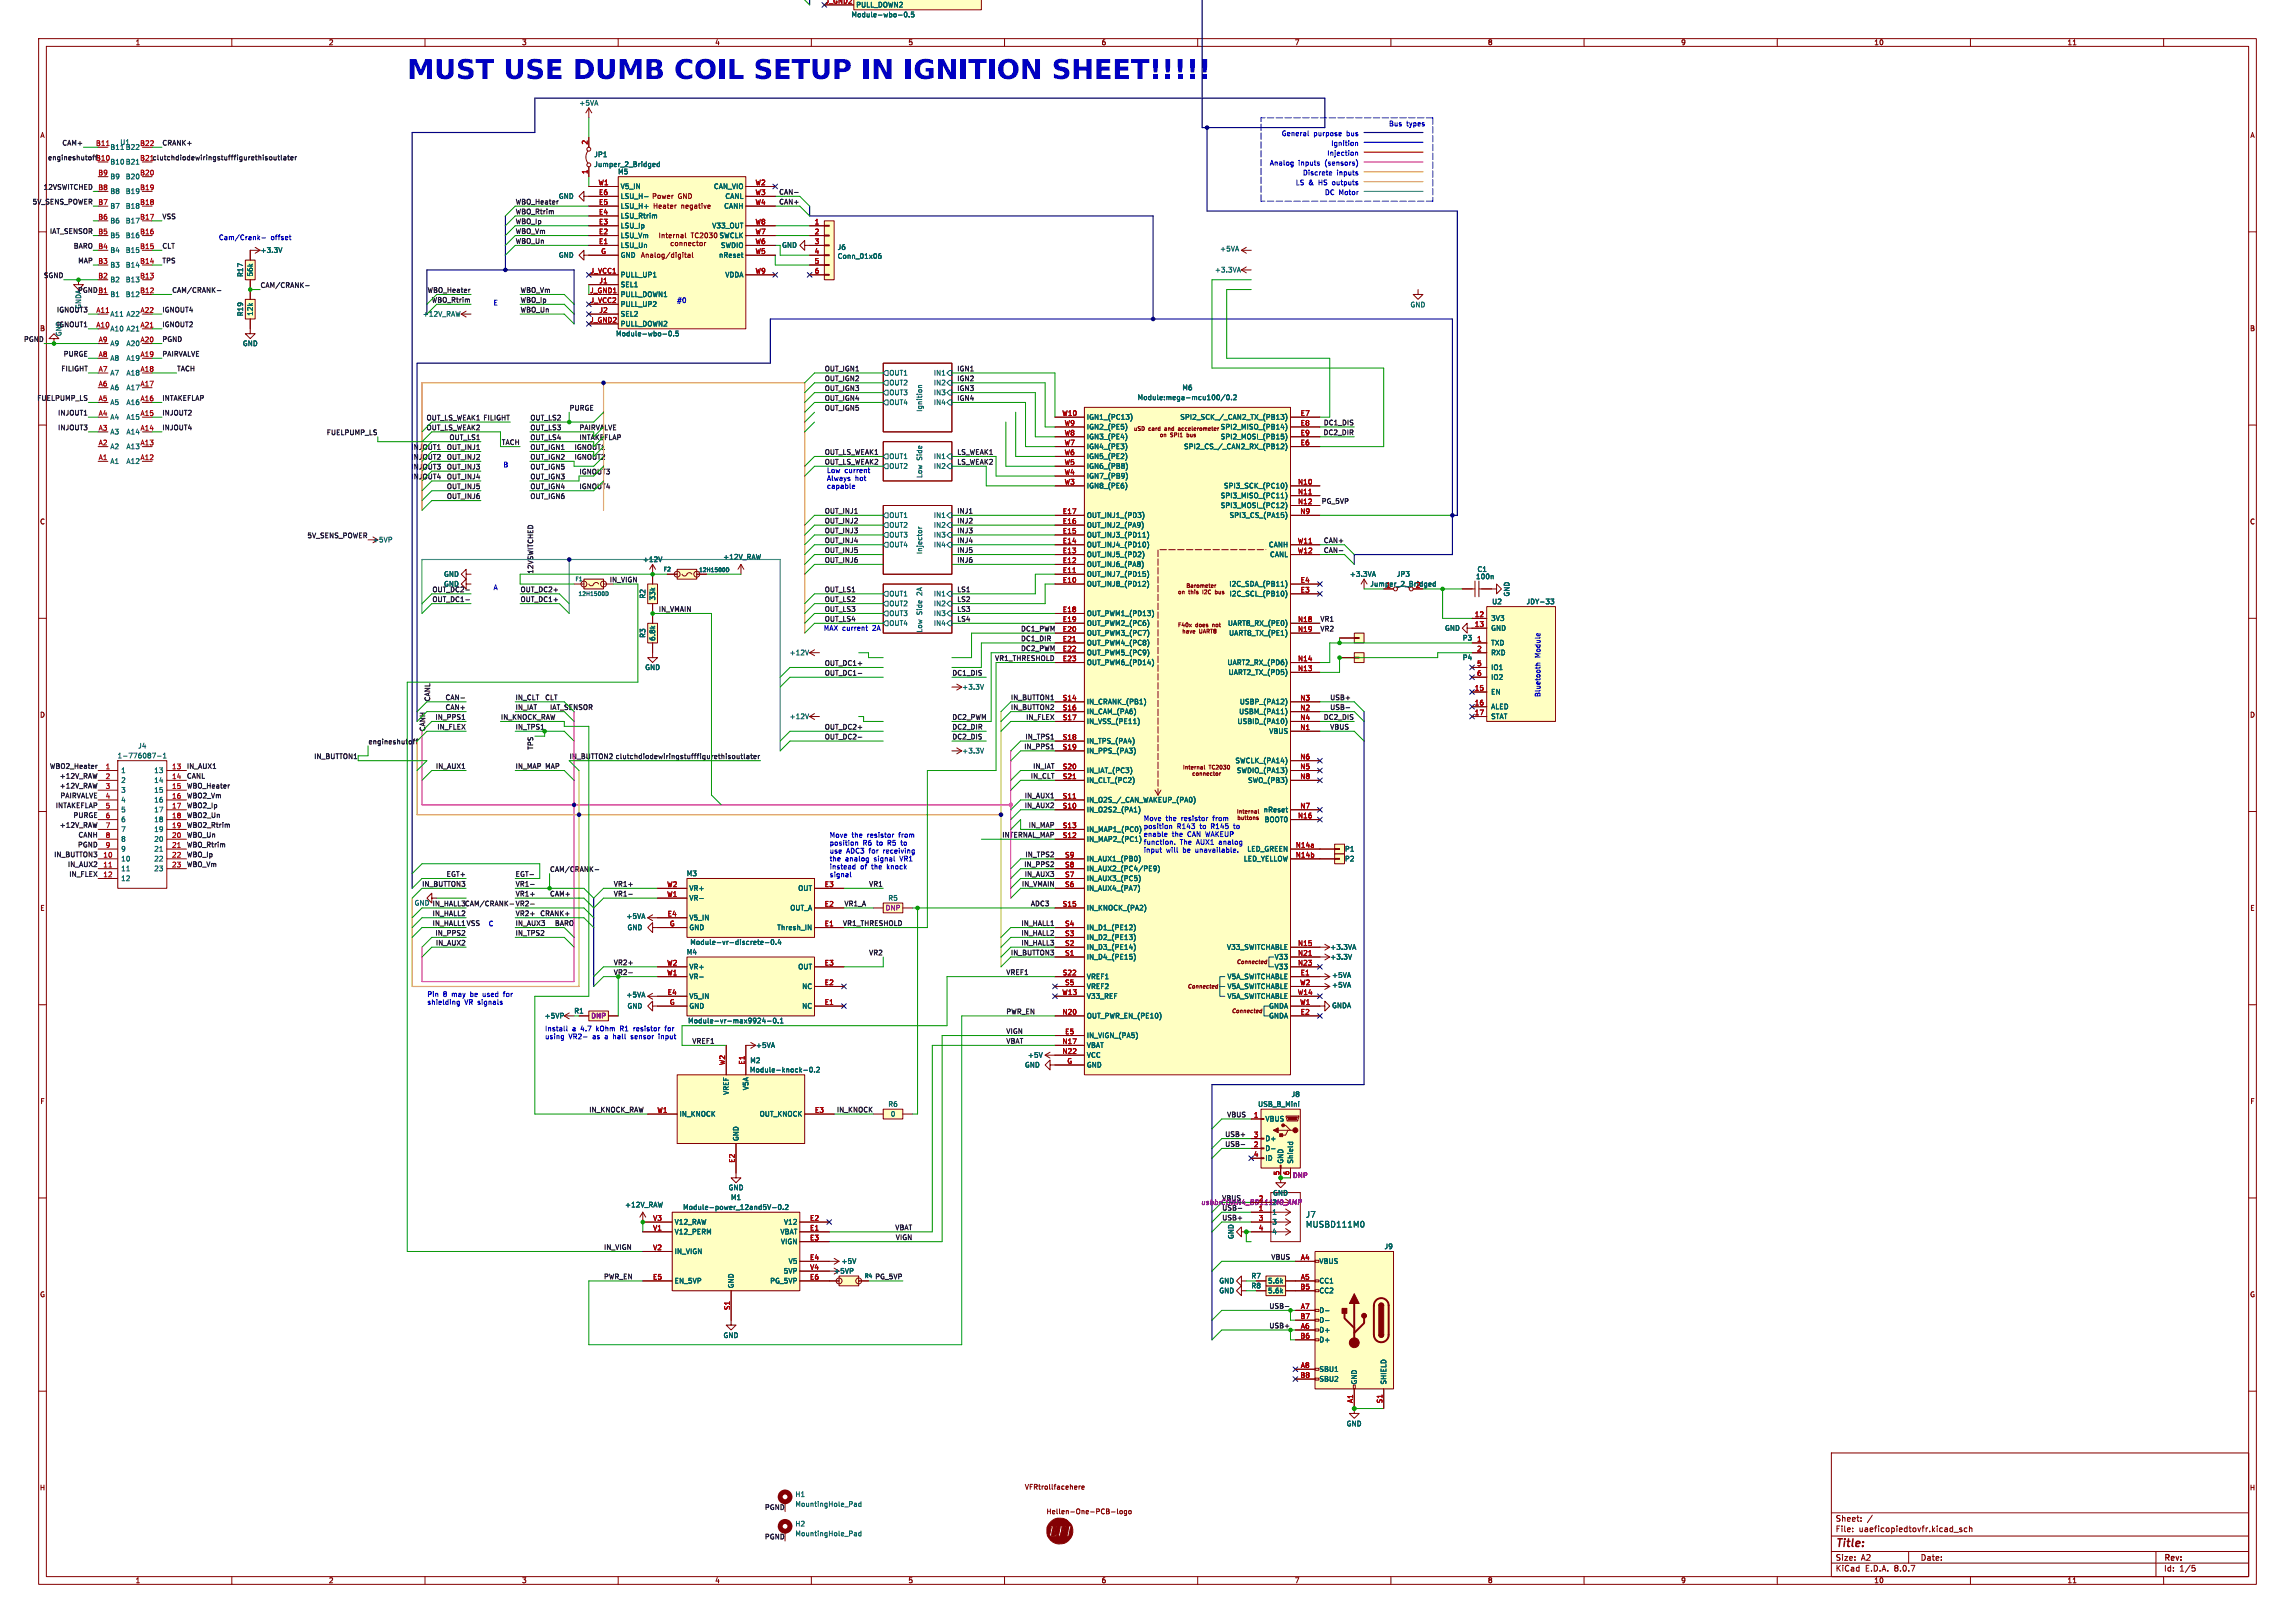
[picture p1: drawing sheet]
<svg xmlns="http://www.w3.org/2000/svg" width="594mm" height="420mm" viewBox="0 0 594 420" stroke-linecap="round" stroke-linejoin="round" font-family="sans-serif">
<defs><g id="words">
<g font-size="7" fill="#0000c2">
<text x="105.4" y="21.3">MUST</text>
<text x="130.3" y="21.3">USE DUMB</text>
<text x="174.5" y="21.3">COIL SETUP IN IGNITION</text>
<text x="272.2" y="21.3">SHEET!!!!!</text>
</g>
<text font-size="2.8" fill="#840000" x="475" y="400.9">Title:</text>
<g font-size="2.1" fill="#006464">
<text x="337.9" y="315.3">J7</text>
<text x="337.9" y="317.9">MUSBD111M0</text>
</g>
<g font-size="2.1" fill="#840000">
<text x="475" y="394">Sheet:</text>
<text x="475" y="396.7">File:</text>
<text x="481.1" y="396.7">uaeficopiedtovfr.kicad_sch</text>
<text x="475" y="406.9">KiCad</text>
<text x="475" y="404.1">Size:</text>
<text x="481.7" y="404.1">A2</text>
<text x="482.7" y="406.9">E.D.A.</text>
<text x="490.3" y="406.9">8.0.7</text>
<text x="497" y="404.1">Date:</text>
<text x="560" y="404.3">Rev:</text>
<text x="560" y="406.9">Id:</text>
<text x="564.1" y="406.9">1/5</text>
</g>
<g font-size="1.8" fill="#a90000">
<text x="213.6" y="1">J_GND2</text>
<text x="24.7" y="37.8">B11</text>
<text x="36.2" y="37.8">B22</text>
<text x="152.1" y="37.5" transform="rotate(-90 152.1 37.5)">2</text>
<text x="25.3" y="45.5">B9</text>
<text x="36.2" y="45.5">B20</text>
<text x="152.1" y="45.2" transform="rotate(-90 152.1 45.2)">1</text>
<text x="25.3" y="53.1">B7</text>
<text x="25.3" y="49.3">B8</text>
<text x="36.2" y="53.1">B18</text>
<text x="36.2" y="49.3">B19</text>
<text x="154.8" y="48">W1</text>
<text x="154.9" y="53.1">E5</text>
<text x="154.9" y="50.5">E6</text>
<text x="195.4" y="48">W2</text>
<text x="195.4" y="50.5">W3</text>
<text x="195.4" y="53.1">W4</text>
<text x="25.3" y="56.9">B6</text>
<text x="36.2" y="56.9">B17</text>
<text x="154.9" y="58.2">E3</text>
<text x="154.9" y="55.6">E4</text>
<text x="195.4" y="58.2">W8</text>
<text x="210.7" y="58.2">1</text>
<text x="25.3" y="64.5">B4</text>
<text x="25.3" y="60.7">B5</text>
<text x="36.2" y="64.5">B15</text>
<text x="36.2" y="60.7">B16</text>
<text x="154.9" y="63.2">E1</text>
<text x="154.9" y="60.7">E2</text>
<text x="155.5" y="65.8">G</text>
<text x="195.4" y="65.8">W5</text>
<text x="195.4" y="63.2">W6</text>
<text x="195.4" y="60.7">W7</text>
<text x="210.7" y="60.7">2</text>
<text x="210.7" y="63.2">3</text>
<text x="210.7" y="65.8">4</text>
<text x="25.3" y="68.3">B3</text>
<text x="36.2" y="68.3">B14</text>
<text x="152.7" y="70.9">J_VCC1</text>
<text x="195.4" y="70.9">W9</text>
<text x="210.7" y="68.3">5</text>
<text x="210.7" y="70.9">6</text>
<text x="25.3" y="72.1">B2</text>
<text x="36.2" y="75.9">B12</text>
<text x="36.2" y="72.1">B13</text>
<text x="152.6" y="75.9">J_GND1</text>
<text x="155" y="73.4">J1</text>
<text x="24.8" y="81">A11</text>
<text x="36.2" y="81">A22</text>
<text x="152.6" y="83.6">J_GND2</text>
<text x="152.7" y="78.5">J_VCC2</text>
<text x="155" y="81">J2</text>
<text x="24.8" y="84.8">A10</text>
<text x="25.4" y="88.6">A9</text>
<text x="36.2" y="88.6">A20</text>
<text x="36.2" y="84.8">A21</text>
<text x="25.4" y="92.5">A8</text>
<text x="36.2" y="92.5">A19</text>
<text x="25.4" y="100.1">A6</text>
<text x="25.4" y="96.3">A7</text>
<text x="36.2" y="100.1">A17</text>
<text x="36.2" y="96.3">A18</text>
<text x="25.4" y="107.7">A4</text>
<text x="25.4" y="103.9">A5</text>
<text x="36.2" y="107.7">A15</text>
<text x="36.2" y="103.9">A16</text>
<text x="274.8" y="107.7">W10</text>
<text x="336.5" y="107.7">E7</text>
<text x="25.4" y="111.5">A3</text>
<text x="36.2" y="111.5">A14</text>
<text x="275.4" y="112.8">W8</text>
<text x="275.4" y="110.2">W9</text>
<text x="336.5" y="110.2">E8</text>
<text x="336.5" y="112.8">E9</text>
<text x="25.4" y="119.1">A1</text>
<text x="25.4" y="115.3">A2</text>
<text x="36.2" y="119.1">A12</text>
<text x="36.2" y="115.3">A13</text>
<text x="275.4" y="117.9">W6</text>
<text x="275.4" y="115.3">W7</text>
<text x="336.5" y="115.3">E6</text>
<text x="275.4" y="125.5">W3</text>
<text x="275.4" y="122.9">W4</text>
<text x="275.4" y="120.4">W5</text>
<text x="335.8" y="125.5">N10</text>
<text x="335.8" y="128">N11</text>
<text x="335.8" y="130.6">N12</text>
<text x="275" y="135.6">E16</text>
<text x="275" y="133.1">E17</text>
<text x="336.4" y="133.1">N9</text>
<text x="275" y="143.3">E13</text>
<text x="275" y="140.7">E14</text>
<text x="275" y="138.2">E15</text>
<text x="335.8" y="140.7">W11</text>
<text x="335.8" y="143.3">W12</text>
<text x="275" y="148.3">E11</text>
<text x="275" y="145.8">E12</text>
<text x="275" y="150.9">E10</text>
<text x="336.5" y="153.4">E3</text>
<text x="336.5" y="150.9">E4</text>
<text x="358.7" y="152.1">1</text>
<text x="366.3" y="152.1">2</text>
<text x="275" y="158.5">E18</text>
<text x="275" y="161">E19</text>
<text x="335.8" y="161">N18</text>
<text x="381.6" y="159.8">12</text>
<text x="275" y="163.6">E20</text>
<text x="275" y="166.1">E21</text>
<text x="335.8" y="163.6">N19</text>
<text x="381.6" y="162.3">13</text>
<text x="382.2" y="166.1">1</text>
<text x="275" y="168.7">E22</text>
<text x="275" y="171.2">E23</text>
<text x="335.8" y="173.7">N13</text>
<text x="335.8" y="171.2">N14</text>
<text x="382.2" y="168.7">2</text>
<text x="382.2" y="172.5">5</text>
<text x="381.6" y="178.8">15</text>
<text x="382.2" y="175">6</text>
<text x="274.9" y="181.4">S14</text>
<text x="274.9" y="183.9">S16</text>
<text x="336.4" y="183.9">N2</text>
<text x="336.4" y="181.4">N3</text>
<text x="381.6" y="182.6">16</text>
<text x="381.6" y="185.2">17</text>
<text x="274.9" y="186.4">S17</text>
<text x="274.9" y="191.5">S18</text>
<text x="336.4" y="189">N1</text>
<text x="336.4" y="186.4">N4</text>
<text x="274.9" y="194.1">S19</text>
<text x="336.4" y="196.6">N6</text>
<text x="27.2" y="199.1">1</text>
<text x="27.2" y="201.7">2</text>
<text x="44.4" y="199.1">13</text>
<text x="44.4" y="201.7">14</text>
<text x="274.9" y="199.1">S20</text>
<text x="274.9" y="201.7">S21</text>
<text x="336.4" y="199.1">N5</text>
<text x="336.4" y="201.7">N8</text>
<text x="27.2" y="204.2">3</text>
<text x="27.2" y="206.8">4</text>
<text x="27.2" y="209.3">5</text>
<text x="44.4" y="204.2">15</text>
<text x="44.4" y="206.8">16</text>
<text x="44.4" y="209.3">17</text>
<text x="274.9" y="209.3">S10</text>
<text x="274.9" y="206.8">S11</text>
<text x="336.4" y="209.3">N7</text>
<text x="27.2" y="211.8">6</text>
<text x="27.2" y="214.4">7</text>
<text x="44.4" y="211.8">18</text>
<text x="44.4" y="214.4">19</text>
<text x="274.9" y="214.4">S13</text>
<text x="335.8" y="211.8">N16</text>
<text x="26.6" y="222">10</text>
<text x="27.2" y="216.9">8</text>
<text x="27.2" y="219.5">9</text>
<text x="44.4" y="216.9">20</text>
<text x="44.4" y="219.5">21</text>
<text x="44.4" y="222">22</text>
<text x="274.9" y="216.9">S12</text>
<text x="275.5" y="222">S9</text>
<text x="335.3" y="219.5">N14a</text>
<text x="335.3" y="222">N14b</text>
<text x="26.6" y="224.5">11</text>
<text x="26.6" y="227.1">12</text>
<text x="44.4" y="224.5">23</text>
<text x="275.5" y="227.1">S7</text>
<text x="275.5" y="224.5">S8</text>
<text x="172.6" y="232.2">W1</text>
<text x="172.6" y="229.6">W2</text>
<text x="213.3" y="229.6">E3</text>
<text x="275.5" y="229.6">S6</text>
<text x="172.7" y="237.2">E4</text>
<text x="173.3" y="239.8">G</text>
<text x="213.3" y="239.8">E1</text>
<text x="213.3" y="234.7">E2</text>
<text x="274.9" y="234.7">S15</text>
<text x="275.5" y="239.8">S4</text>
<text x="275.5" y="244.9">S2</text>
<text x="275.5" y="242.3">S3</text>
<text x="335.8" y="244.9">N15</text>
<text x="172.6" y="249.9">W2</text>
<text x="213.3" y="249.9">E3</text>
<text x="275.5" y="247.4">S1</text>
<text x="335.8" y="247.4">N21</text>
<text x="335.8" y="249.9">N23</text>
<text x="172.6" y="252.5">W1</text>
<text x="172.7" y="257.6">E4</text>
<text x="213.3" y="255">E2</text>
<text x="274.8" y="257.6">W13</text>
<text x="274.9" y="252.5">S22</text>
<text x="275.5" y="255">S5</text>
<text x="335.8" y="257.6">W14</text>
<text x="336.4" y="255">W2</text>
<text x="336.5" y="252.5">E1</text>
<text x="173.3" y="260.1">G</text>
<text x="213.3" y="260.1">E1</text>
<text x="274.9" y="262.6">N20</text>
<text x="336.4" y="260.1">W1</text>
<text x="336.5" y="262.6">E2</text>
<text x="275.6" y="267.7">E5</text>
<text x="187.7" y="275.8" transform="rotate(-90 187.7 275.8)">W2</text>
<text x="192.8" y="275.6" transform="rotate(-90 192.8 275.6)">E1</text>
<text x="274.9" y="270.3">N17</text>
<text x="274.9" y="272.8">N22</text>
<text x="276.1" y="275.3">G</text>
<text x="170" y="288">W1</text>
<text x="210.8" y="288">E3</text>
<text x="324.4" y="289.3">1</text>
<text x="324.4" y="296.9">2</text>
<text x="324.4" y="294.4">3</text>
<text x="324.4" y="299.5">4</text>
<text x="190.2" y="301" transform="rotate(-90 190.2 301)">E2</text>
<text x="331.2" y="304.2" transform="rotate(-90 331.2 304.2)">5</text>
<text x="333.8" y="304.2" transform="rotate(-90 333.8 304.2)">6</text>
<text x="325.7" y="310.9">2</text>
<text x="168.9" y="316">V3</text>
<text x="209.5" y="316">E2</text>
<text x="325.7" y="313.4">1</text>
<text x="325.7" y="316">3</text>
<text x="168.9" y="318.5">V1</text>
<text x="168.9" y="323.6">V2</text>
<text x="209.5" y="318.5">E1</text>
<text x="209.5" y="321.1">E3</text>
<text x="325.7" y="318.5">4</text>
<text x="209.5" y="326.1">E4</text>
<text x="209.6" y="328.7">V4</text>
<text x="336.6" y="326.1">A4</text>
<text x="168.9" y="331.2">E5</text>
<text x="209.5" y="331.2">E6</text>
<text x="336.5" y="333.8">B5</text>
<text x="336.6" y="331.2">A5</text>
<text x="189" y="339.1" transform="rotate(-90 189 339.1)">S1</text>
<text x="336.5" y="341.4">B7</text>
<text x="336.6" y="338.8">A7</text>
<text x="336.5" y="346.5">B6</text>
<text x="336.6" y="343.9">A6</text>
<text x="336.5" y="356.6">B8</text>
<text x="336.6" y="354.1">A8</text>
<text x="350.3" y="363.2" transform="rotate(-90 350.3 363.2)">A1</text>
<text x="357.9" y="363.3" transform="rotate(-90 357.9 363.3)">S1</text>
</g>
<g font-size="1.8" fill="#006464">
<text x="220.3" y="4.7">Module-wbo-0.5</text>
<text x="221.5" y="2.1">PULL_DOWN2</text>
<text x="149.8" y="27.5">+5VA</text>
<text x="28.4" y="39">B11 B22</text>
<text x="31" y="37.7">U1</text>
<text x="153.7" y="40.9">JP1</text>
<text x="28.4" y="42.8">B10 B21</text>
<text x="28.4" y="46.6">B9</text>
<text x="32.4" y="46.6">B20</text>
<text x="153.7" y="43.4">Jumper_2_Bridged</text>
<text x="159.9" y="45.3">M5</text>
<text x="28.4" y="50.4">B8</text>
<text x="32.4" y="50.4">B19</text>
<text x="144.5" y="51.7">GND</text>
<text x="160.5" y="51.7">LSU_H-</text>
<text x="160.5" y="49.1">V5_IN</text>
<text x="184.6" y="49.1">CAN_VIO</text>
<text x="187.6" y="51.7">CANL</text>
<text x="28.4" y="58">B6</text>
<text x="28.4" y="54.2">B7</text>
<text x="32.4" y="58">B17</text>
<text x="32.4" y="54.2">B18</text>
<text x="160.5" y="59.3">LSU_Ip</text>
<text x="160.5" y="56.7">LSU_Rtrim</text>
<text x="160.5" y="54.2">LSU_H+</text>
<text x="184.2" y="59.3">V33_OUT</text>
<text x="187.3" y="54.2">CANH</text>
<text x="28.4" y="65.6">B4</text>
<text x="28.4" y="61.8">B5</text>
<text x="32.4" y="65.6">B15</text>
<text x="32.4" y="61.8">B16</text>
<text x="67.3" y="65.6">+3.3V</text>
<text x="160.5" y="64.4">LSU_Un</text>
<text x="160.5" y="61.8">LSU_Vm</text>
<text x="165.1" y="62.9">Internal</text>
<text x="186.1" y="61.8">SWCLK</text>
<text x="186.5" y="64.4">SWDIO</text>
<text x="202.3" y="64.3">GND</text>
<text x="216.7" y="64.9">J6</text>
<text x="315.7" y="65.3">+5VA</text>
<text x="28.4" y="69.4">B3</text>
<text x="32.4" y="69.4">B14</text>
<text x="63.1" y="71.8" transform="rotate(-90 63.1 71.8)">R17</text>
<text x="65.6" y="71.7" transform="rotate(-90 65.6 71.7)">56k</text>
<text x="144.5" y="66.9">GND</text>
<text x="160.5" y="66.9">GND</text>
<text x="160.5" y="72">PULL_UP1</text>
<text x="186" y="66.9">nReset</text>
<text x="187.6" y="72">VDDA</text>
<text x="216.7" y="67.2">Conn_01x06</text>
<text x="314.3" y="70.7">+3.3VA</text>
<text x="28.4" y="77.1">B1</text>
<text x="28.4" y="73.3">B2</text>
<text x="32.4" y="77.1">B12</text>
<text x="32.4" y="73.3">B13</text>
<text x="160.5" y="74.5">SEL1</text>
<text x="160.5" y="77.1">PULL_DOWN1</text>
<text x="28.4" y="82.1">A11 A22</text>
<text x="63.1" y="82" transform="rotate(-90 63.1 82)">R19</text>
<text x="65.6" y="81.8" transform="rotate(-90 65.6 81.8)">12k</text>
<text x="109.3" y="82.1">+12V_RAW</text>
<text x="160.5" y="82.1">SEL2</text>
<text x="160.5" y="79.6">PULL_UP2</text>
<text x="364.9" y="79.7">GND</text>
<text x="28.4" y="86">A10 A21</text>
<text x="28.4" y="89.8">A9</text>
<text x="32.6" y="89.8">A20</text>
<text x="62.7" y="89.8">GND</text>
<text x="159.3" y="87.2">Module-wbo-0.5</text>
<text x="160.5" y="84.7">PULL_DOWN2</text>
<text x="28.4" y="93.6">A8</text>
<text x="32.6" y="93.6">A19</text>
<text x="28.4" y="101.2">A6</text>
<text x="28.4" y="97.4">A7</text>
<text x="32.6" y="101.2">A17</text>
<text x="32.6" y="97.4">A18</text>
<text x="230.1" y="99.9">OUT2</text>
<text x="230.1" y="97.4">OUT1</text>
<text x="241.6" y="97.4">IN1</text>
<text x="241.6" y="99.9">IN2</text>
<text x="305.9" y="101.2">M6</text>
<text x="28.4" y="105">A5</text>
<text x="32.6" y="105">A16</text>
<text x="230.1" y="105">OUT4</text>
<text x="230.1" y="102.5">OUT3</text>
<text x="238.8" y="106.7" transform="rotate(-90 238.8 106.7)">Ignition</text>
<text x="241.6" y="105">IN4</text>
<text x="241.6" y="102.5">IN3</text>
<text x="294.3" y="103.7">Module:mega-mcu100/0.2</text>
<text x="28.4" y="112.6">A3</text>
<text x="28.4" y="108.8">A4</text>
<text x="32.6" y="112.6">A14</text>
<text x="32.6" y="108.8">A15</text>
<text x="281.2" y="108.8">IGN1_(PC13)</text>
<text x="281.2" y="113.9">IGN3_(PE4)</text>
<text x="281.2" y="111.4">IGN2_(PE5)</text>
<text x="305.4" y="108.8">SPI2_SCK_/_CAN2_TX_(PB13)</text>
<text x="315.8" y="111.4">SPI2_MISO_(PB14)</text>
<text x="315.8" y="113.9">SPI2_MOSI_(PB15)</text>
<text x="28.4" y="116.4">A2</text>
<text x="32.6" y="116.4">A13</text>
<text x="230.1" y="119">OUT1</text>
<text x="238.8" y="119.1" transform="rotate(-90 238.8 119.1)">Side</text>
<text x="241.6" y="119">IN1</text>
<text x="281.2" y="119">IGN5_(PE2)</text>
<text x="281.2" y="116.4">IGN4_(PE3)</text>
<text x="306.3" y="116.4">SPI2_CS_/_CAN2_RX_(PB12)</text>
<text x="28.4" y="120.2">A1</text>
<text x="32.6" y="120.2">A12</text>
<text x="230.1" y="121.5">OUT2</text>
<text x="238.8" y="123.8" transform="rotate(-90 238.8 123.8)">Low</text>
<text x="241.6" y="121.5">IN2</text>
<text x="281.2" y="124.1">IGN7_(PB9)</text>
<text x="281.2" y="121.5">IGN6_(PB8)</text>
<text x="281.2" y="126.6">IGN8_(PE6)</text>
<text x="315.8" y="129.1">SPI3_MISO_(PC11)</text>
<text x="315.8" y="131.7">SPI3_MOSI_(PC12)</text>
<text x="316.7" y="126.6">SPI3_SCK_(PC10)</text>
<text x="230.1" y="136.8">OUT2</text>
<text x="230.1" y="134.2">OUT1</text>
<text x="241.6" y="134.2">IN1</text>
<text x="241.6" y="136.8">IN2</text>
<text x="281.2" y="136.8">OUT_INJ2_(PA9)</text>
<text x="281.2" y="134.2">OUT_INJ1_(PD3)</text>
<text x="318.1" y="134.2">SPI3_CS_(PA15)</text>
<text x="96.4" y="140.6">+5VP</text>
<text x="230.1" y="139.3">OUT3</text>
<text x="230.1" y="141.8">OUT4</text>
<text x="238.8" y="143.5" transform="rotate(-90 238.8 143.5)">Injector</text>
<text x="241.6" y="141.8">IN4</text>
<text x="241.6" y="139.3">IN3</text>
<text x="281.2" y="141.8">OUT_INJ4_(PD10)</text>
<text x="281.2" y="139.3">OUT_INJ3_(PD11)</text>
<text x="328.3" y="141.8">CANH</text>
<text x="114.8" y="149.5">GND</text>
<text x="166.3" y="145.6">+12V</text>
<text x="187.1" y="145">+12V_RAW</text>
<text x="281.2" y="149.5">OUT_INJ7_(PD15)</text>
<text x="281.2" y="146.9">OUT_INJ6_(PA8)</text>
<text x="281.2" y="144.4">OUT_INJ5_(PD2)</text>
<text x="328.6" y="144.4">CANL</text>
<text x="349.3" y="149.5">+3.3VA</text>
<text x="361.4" y="149.5">JP3</text>
<text x="382.3" y="148.2">C1</text>
<text x="114.8" y="152">GND</text>
<text x="167.2" y="155" transform="rotate(-90 167.2 155)">R2</text>
<text x="169.8" y="155.5" transform="rotate(-90 169.8 155.5)">33k</text>
<text x="230.1" y="154.5">OUT1</text>
<text x="238.8" y="153.9" transform="rotate(-90 238.8 153.9)">2A</text>
<text x="241.6" y="154.5">IN1</text>
<text x="281.2" y="152">OUT_INJ8_(PD12)</text>
<text x="318.1" y="152">I2C_SDA_(PB11)</text>
<text x="318.1" y="154.5">I2C_SCL_(PB10)</text>
<text x="381.9" y="150.1">100n</text>
<text x="390.9" y="154.5" transform="rotate(-90 390.9 154.5)">GND</text>
<text x="230.1" y="159.6">OUT3</text>
<text x="230.1" y="157.1">OUT2</text>
<text x="238.8" y="159.2" transform="rotate(-90 238.8 159.2)">Side</text>
<text x="241.6" y="157.1">IN2</text>
<text x="241.6" y="159.6">IN3</text>
<text x="281.2" y="159.6">OUT_PWM1_(PD13)</text>
<text x="385.8" y="160.9">3V3</text>
<text x="386.1" y="156.6">U2</text>
<text x="395" y="156.6">JDY-33</text>
<text x="167.2" y="165.2" transform="rotate(-90 167.2 165.2)">R3</text>
<text x="169.8" y="166" transform="rotate(-90 169.8 166)">6.8k</text>
<text x="230.1" y="162.2">OUT4</text>
<text x="238.8" y="163.8" transform="rotate(-90 238.8 163.8)">Low</text>
<text x="241.6" y="162.2">IN4</text>
<text x="281.2" y="162.2">OUT_PWM2_(PC6)</text>
<text x="281.2" y="164.7">OUT_PWM3_(PC7)</text>
<text x="281.2" y="167.2">OUT_PWM4_(PC8)</text>
<text x="317.7" y="162.2">UART8_RX_(PE0)</text>
<text x="318" y="164.7">UART8_TX_(PE1)</text>
<text x="373.9" y="163.4">GND</text>
<text x="378.5" y="166">P3</text>
<text x="385.8" y="167.2">TXD</text>
<text x="385.8" y="163.4">GND</text>
<text x="166.9" y="173.6">GND</text>
<text x="204.3" y="169.8">+12V</text>
<text x="281.2" y="169.8">OUT_PWM5_(PC9)</text>
<text x="281.2" y="172.3">OUT_PWM6_(PD14)</text>
<text x="317.6" y="172.3">UART2_RX_(PD6)</text>
<text x="378.5" y="171">P4</text>
<text x="385.8" y="169.8">RXD</text>
<text x="385.8" y="173.6">IO1</text>
<text x="248.9" y="178.7">+3.3V</text>
<text x="317.9" y="174.9">UART2_TX_(PD5)</text>
<text x="385.8" y="179.9">EN</text>
<text x="385.8" y="176.1">IO2</text>
<text x="281.2" y="182.5">IN_CRANK_(PB1)</text>
<text x="281.2" y="185">IN_CAM_(PA6)</text>
<text x="320.6" y="185">USBM_(PA11)</text>
<text x="320.8" y="182.5">USBP_(PA12)</text>
<text x="385.8" y="183.7">ALED</text>
<text x="204.3" y="186.3">+12V</text>
<text x="281.2" y="187.6">IN_VSS_(PE11)</text>
<text x="320.2" y="187.6">USBID_(PA10)</text>
<text x="328.4" y="190.1">VBUS</text>
<text x="385.8" y="186.3">STAT</text>
<text x="30.3" y="196.4">1-776087-1</text>
<text x="35.6" y="193.9">J4</text>
<text x="248.9" y="195.2">+3.3V</text>
<text x="281.2" y="192.6">IN_TPS_(PA4)</text>
<text x="281.2" y="195.2">IN_PPS_(PA3)</text>
<text x="319.6" y="197.7">SWCLK_(PA14)</text>
<text x="31.2" y="200.3">1</text>
<text x="31.2" y="202.8">2</text>
<text x="39.8" y="200.3">13</text>
<text x="39.8" y="202.8">14</text>
<text x="281.2" y="200.3">IN_IAT_(PC3)</text>
<text x="281.2" y="202.8">IN_CLT_(PC2)</text>
<text x="320" y="200.3">SWDIO_(PA13)</text>
<text x="322.9" y="202.8">SWO_(PB3)</text>
<text x="31.2" y="205.3">3</text>
<text x="31.2" y="207.9">4</text>
<text x="39.8" y="205.3">15</text>
<text x="39.8" y="207.9">16</text>
<text x="281.2" y="207.9">IN_O2S_/_CAN_WAKEUP_(PA0)</text>
<text x="31.2" y="210.4">5</text>
<text x="31.2" y="213">6</text>
<text x="31.2" y="215.5">7</text>
<text x="39.8" y="210.4">17</text>
<text x="39.8" y="213">18</text>
<text x="39.8" y="215.5">19</text>
<text x="281.2" y="210.4">IN_O2S2_(PA1)</text>
<text x="281.2" y="215.5">IN_MAP1_(PC0)</text>
<text x="326.9" y="210.4">nReset</text>
<text x="327.2" y="213">BOOT0</text>
<text x="31.2" y="218">8</text>
<text x="31.2" y="220.6">9</text>
<text x="39.8" y="218">20</text>
<text x="39.8" y="220.6">21</text>
<text x="281.2" y="218">IN_MAP2_(PC1)</text>
<text x="322.7" y="220.6">LED_GREEN</text>
<text x="348" y="220.6">P1</text>
<text x="31.2" y="223.1">10</text>
<text x="31.2" y="225.7">11</text>
<text x="39.8" y="223.1">22</text>
<text x="39.8" y="225.7">23</text>
<text x="177.6" y="226.9">M3</text>
<text x="281.2" y="225.7">IN_AUX2_(PC4/PE9)</text>
<text x="281.2" y="223.1">IN_AUX1_(PB0)</text>
<text x="321.8" y="223.1">LED_YELLOW</text>
<text x="348" y="223.1">P2</text>
<text x="31.2" y="228.2">12</text>
<text x="178.3" y="233.3">VR-</text>
<text x="178.3" y="230.7">VR+</text>
<text x="206.5" y="230.7">OUT</text>
<text x="229.8" y="233.3">R5</text>
<text x="281.2" y="230.7">IN_AUX4_(PA7)</text>
<text x="281.2" y="228.2">IN_AUX3_(PC5)</text>
<text x="162" y="238">+5VA</text>
<text x="178.3" y="238.4">V5_IN</text>
<text x="204.4" y="235.8">OUT_A</text>
<text x="281.2" y="235.8">IN_KNOCK_(PA2)</text>
<text x="162.3" y="240.9">GND</text>
<text x="178.3" y="240.9">GND</text>
<text x="178.5" y="244.7">Module-vr-discrete-0.4</text>
<text x="201" y="240.9">Thresh_IN</text>
<text x="281.2" y="246">IN_D3_(PE14)</text>
<text x="281.2" y="243.4">IN_D2_(PE13)</text>
<text x="281.2" y="240.9">IN_D1_(PE12)</text>
<text x="317.5" y="246">V33_SWITCHABLE</text>
<text x="344.2" y="246">+3.3VA</text>
<text x="177.6" y="247.2">M4</text>
<text x="178.3" y="251.1">VR+</text>
<text x="206.5" y="251.1">OUT</text>
<text x="281.2" y="248.5">IN_D4_(PE15)</text>
<text x="329.8" y="248.5">V33</text>
<text x="329.8" y="251.1">V33</text>
<text x="344.2" y="248.5">+3.3V</text>
<text x="178.3" y="253.6">VR-</text>
<text x="207.5" y="256.1">NC</text>
<text x="281.2" y="253.6">VREF1</text>
<text x="281.2" y="256.1">VREF2</text>
<text x="317.6" y="253.6">V5A_SWITCHABLE</text>
<text x="317.6" y="256.1">V5A_SWITCHABLE</text>
<text x="344.6" y="255.8">+5VA</text>
<text x="344.6" y="253.2">+5VA</text>
<text x="140.8" y="263.8">+5VP</text>
<text x="148.5" y="262.5">R1</text>
<text x="162" y="258.3">+5VA</text>
<text x="162.3" y="261.2">GND</text>
<text x="178.3" y="258.7">V5_IN</text>
<text x="178.3" y="261.2">GND</text>
<text x="207.5" y="261.2">NC</text>
<text x="281.2" y="263.8">OUT_PWR_EN_(PE10)</text>
<text x="281.2" y="258.7">V33_REF</text>
<text x="317.6" y="258.7">V5A_SWITCHABLE</text>
<text x="328.3" y="263.8">GNDA</text>
<text x="328.3" y="261.2">GNDA</text>
<text x="344.6" y="261.1">GNDA</text>
<text x="178" y="265">Module-vr-max9924-0.1</text>
<text x="281.2" y="268.8">IN_VIGN_(PA5)</text>
<text x="194.1" y="275.3">M2</text>
<text x="195.5" y="271.4">+5VA</text>
<text x="265.9" y="273.9">+5V</text>
<text x="281.2" y="271.4">VBAT</text>
<text x="281.2" y="273.9">VCC</text>
<text x="194" y="277.7">Module-knock-0.2</text>
<text x="265.2" y="276.5">GND</text>
<text x="281.2" y="276.5">GND</text>
<text x="188.8" y="283.4" transform="rotate(-90 188.8 283.4)">VREF</text>
<text x="193.9" y="282.2" transform="rotate(-90 193.9 282.2)">V5A</text>
<text x="229.8" y="286.6">R6</text>
<text x="325.5" y="286.6">USB_B_Mini</text>
<text x="334.2" y="284.1">J8</text>
<text x="175.8" y="289.2">IN_KNOCK</text>
<text x="196.5" y="289.2">OUT_KNOCK</text>
<text x="230.4" y="289.2">0</text>
<text x="327.4" y="290.4">VBUS</text>
<text x="191.4" y="295.4" transform="rotate(-90 191.4 295.4)">GND</text>
<text x="327.4" y="298">D-</text>
<text x="327.4" y="295.5">D+</text>
<text x="327.4" y="300.6">ID</text>
<text x="332.3" y="301.2" transform="rotate(-90 332.3 301.2)">GND</text>
<text x="334.9" y="301.2" transform="rotate(-90 334.9 301.2)">Shield</text>
<text x="188.5" y="308.2">GND</text>
<text x="189.1" y="310.7">M1</text>
<text x="329.4" y="309.6">GND</text>
<text x="161.7" y="312.6">+12V_RAW</text>
<text x="174.5" y="317.1">V12_RAW</text>
<text x="176.7" y="313.3">Module-power_12and5V-0.2</text>
<text x="202.8" y="317.1">V12</text>
<text x="329.2" y="314.6">1</text>
<text x="329.2" y="312">2</text>
<text x="329.2" y="317.1">3</text>
<text x="174.5" y="319.6">V12_PERM</text>
<text x="201.9" y="319.6">VBAT</text>
<text x="202" y="322.2">VIGN</text>
<text x="319.5" y="320.8" transform="rotate(-90 319.5 320.8)">GND</text>
<text x="329.2" y="319.6">4</text>
<text x="358.2" y="323.4">J9</text>
<text x="174.5" y="324.7">IN_VIGN</text>
<text x="202.7" y="329.8">5VP</text>
<text x="204" y="327.3">V5</text>
<text x="215.8" y="329.8">+5VP</text>
<text x="217.7" y="327.3">+5V</text>
<text x="341.4" y="327.3">VBUS</text>
<text x="174.5" y="332.3">EN_5VP</text>
<text x="190.1" y="333.5" transform="rotate(-90 190.1 333.5)">GND</text>
<text x="199.2" y="332.3">PG_5VP</text>
<text x="315.5" y="332.3">GND</text>
<text x="315.5" y="334.9">GND</text>
<text x="323.8" y="333.6">R8</text>
<text x="323.8" y="331.1">R7</text>
<text x="328.1" y="334.9">5.6k</text>
<text x="328.1" y="332.3">5.6k</text>
<text x="341.4" y="332.3">CC1</text>
<text x="341.4" y="334.9">CC2</text>
<text x="341.4" y="340">D-</text>
<text x="187.1" y="346.4">GND</text>
<text x="341.4" y="345">D+</text>
<text x="341.4" y="347.6">D+</text>
<text x="341.4" y="342.5">D-</text>
<text x="341.4" y="355.2">SBU1</text>
<text x="341.4" y="357.7">SBU2</text>
<text x="351.4" y="358.4" transform="rotate(-90 351.4 358.4)">GND</text>
<text x="359" y="358.4" transform="rotate(-90 359 358.4)">SHIELD</text>
<text x="348.4" y="369.3">GND</text>
<text x="205.7" y="387.6">H1</text>
<text x="205.7" y="390.1">MountingHole_Pad</text>
<text x="205.7" y="395.2">H2</text>
<text x="205.7" y="397.7">MountingHole_Pad</text>
</g>
<g font-size="1.8" fill="#840000">
<text x="35" y="11.9">1</text>
<text x="85" y="11.9">2</text>
<text x="135" y="11.9">3</text>
<text x="185" y="11.9">4</text>
<text x="235" y="11.9">5</text>
<text x="285" y="11.9">6</text>
<text x="335" y="11.9">7</text>
<text x="385" y="11.9">8</text>
<text x="435" y="11.9">9</text>
<text x="485" y="11.9">10</text>
<text x="535" y="11.9">11</text>
<text x="10.3" y="35.9">A</text>
<text x="582.3" y="35.9">A</text>
<text x="168.6" y="51.7">Power</text>
<text x="175.5" y="51.7">GND</text>
<text x="168.9" y="54.2">Heater</text>
<text x="176.2" y="54.2">negative</text>
<text x="165.7" y="66.9">Analog/digital</text>
<text x="10.3" y="85.9">B</text>
<text x="582.3" y="85.9">B</text>
<text x="10.3" y="135.9">C</text>
<text x="582.3" y="135.9">C</text>
<text x="354.5" y="152">Jumper_2_Bridged</text>
<text x="10.3" y="185.9">D</text>
<text x="582.3" y="185.9">D</text>
<text x="10.3" y="235.9">E</text>
<text x="582.3" y="235.9">E</text>
<text x="10.3" y="285.9">F</text>
<text x="582.3" y="285.9">F</text>
<text x="10.3" y="335.9">G</text>
<text x="582.3" y="335.9">G</text>
<text x="10.2" y="385.9">H</text>
<text x="264.6" y="385.7">VFRtrollfacehere</text>
<text x="582.2" y="385.9">H</text>
<text x="270.7" y="392">Hellen-One-PCB-logo</text>
<text x="35" y="409.9">1</text>
<text x="85" y="409.9">2</text>
<text x="135" y="409.9">3</text>
<text x="185" y="409.9">4</text>
<text x="235" y="409.9">5</text>
<text x="285" y="409.9">6</text>
<text x="335" y="409.9">7</text>
<text x="385" y="409.9">8</text>
<text x="435" y="409.9">9</text>
<text x="485" y="409.9">10</text>
<text x="535" y="409.9">11</text>
</g>
<g font-size="1.8" fill="#0000c2">
<text x="331.6" y="35.3">General</text>
<text x="340" y="35.3">purpose</text>
<text x="348.7" y="35.3">bus</text>
<text x="359.4" y="32.8">Bus</text>
<text x="364" y="32.8">types</text>
<text x="343.4" y="40.4">Injection</text>
<text x="344.5" y="37.9">Ignition</text>
<text x="328.5" y="42.9">Analog</text>
<text x="336.1" y="42.9">inputs</text>
<text x="337.1" y="45.5">Discrete</text>
<text x="343" y="42.9">(sensors)</text>
<text x="346" y="45.5">inputs</text>
<text x="335.3" y="48">LS</text>
<text x="338.7" y="48">&amp;</text>
<text x="341.4" y="48">HS</text>
<text x="342.8" y="50.6">DC Motor</text>
<text x="345.1" y="48">outputs</text>
<text x="56.5" y="62.3">Cam/Crank-</text>
<text x="70.1" y="62.3">offset</text>
<text x="127.6" y="79.1">E</text>
<text x="175.1" y="78.5">#0</text>
<text x="130.2" y="121">B</text>
<text x="213.9" y="122.5">Low</text>
<text x="213.9" y="124.5">Always</text>
<text x="218.6" y="122.5">current</text>
<text x="221.3" y="124.5">hot</text>
<text x="213.9" y="126.6">capable</text>
<text x="127.6" y="152.8">A</text>
<text x="213.1" y="163.3">MAX current</text>
<text x="226" y="163.3">2A</text>
<text x="398.8" y="170.2" transform="rotate(-90 398.8 170.2)">Module</text>
<text x="398.8" y="180.5" transform="rotate(-90 398.8 180.5)">Bluetooth</text>
<text x="295.9" y="212.6">Move</text>
<text x="295.9" y="214.6">position</text>
<text x="301.7" y="212.6">the</text>
<text x="304.6" y="214.6">R143</text>
<text x="305.9" y="212.6">resistor</text>
<text x="310.7" y="214.6">to</text>
<text x="313.8" y="214.6">R145</text>
<text x="314.2" y="212.6">from</text>
<text x="319.8" y="214.6">to</text>
<text x="214.6" y="216.9">Move</text>
<text x="214.6" y="218.9">position</text>
<text x="214.6" y="220.9">use</text>
<text x="219.1" y="220.9">ADC3</text>
<text x="220.5" y="216.9">the</text>
<text x="223.4" y="218.9">R6</text>
<text x="224.6" y="216.9">resistor</text>
<text x="225.1" y="220.9">for</text>
<text x="227" y="218.9">to</text>
<text x="228.9" y="220.9">receiving</text>
<text x="230.1" y="218.9">R5</text>
<text x="233" y="216.9">from</text>
<text x="233.7" y="218.9">to</text>
<text x="295.9" y="216.6">enable</text>
<text x="295.9" y="218.7">function.</text>
<text x="295.9" y="220.7">input</text>
<text x="301.9" y="220.7">will</text>
<text x="303.4" y="216.6">the</text>
<text x="305.4" y="218.7">The</text>
<text x="306.3" y="220.7">be</text>
<text x="307.5" y="216.6">CAN WAKEUP</text>
<text x="309.7" y="220.7">unavailable.</text>
<text x="309.8" y="218.7">AUX1</text>
<text x="315.8" y="218.7">analog</text>
<text x="214.6" y="223">the</text>
<text x="214.6" y="225">instead</text>
<text x="214.6" y="227.1">signal</text>
<text x="218.8" y="223">analog</text>
<text x="222.7" y="225">of</text>
<text x="225.7" y="225">the</text>
<text x="226.3" y="223">signal</text>
<text x="229.9" y="225">knock</text>
<text x="233.3" y="223">VR1</text>
<text x="126.4" y="239.8">C</text>
<text x="110.5" y="258.1">Pin</text>
<text x="110.5" y="260.1">shielding</text>
<text x="114.7" y="258.1">8</text>
<text x="117.1" y="258.1">may</text>
<text x="120.2" y="260.1">VR signals</text>
<text x="122" y="258.1">be</text>
<text x="125.5" y="258.1">used</text>
<text x="131" y="258.1">for</text>
<text x="141" y="266.9">Install</text>
<text x="141" y="269">using</text>
<text x="147.2" y="269">VR2-</text>
<text x="148.1" y="266.9">a</text>
<text x="150.4" y="266.9">4.7</text>
<text x="153.5" y="269">as</text>
<text x="154.6" y="266.9">kOhm</text>
<text x="156.9" y="269">a</text>
<text x="159.2" y="269">hall</text>
<text x="161" y="266.9">R1</text>
<text x="164" y="269">sensor</text>
<text x="164.7" y="266.9">resistor</text>
<text x="171.4" y="269">input</text>
<text x="173" y="266.9">for</text>
</g>
<g font-size="1.8" fill="#0f0f0f">
<text x="12.3" y="41.6">engineshutoff</text>
<text x="16" y="37.8">CAM+</text>
<text x="24.7" y="41.7">B10</text>
<text x="36.2" y="41.7">B21clutchdiodewiringstufffigurethisoutlater</text>
<text x="41.9" y="37.8">CRANK+</text>
<text x="8.3" y="53">5V_SENS_POWER</text>
<text x="11.2" y="49.2">12VSWITCHED</text>
<text x="133.3" y="53">WBO_Heater</text>
<text x="201.5" y="50.5">CAN-</text>
<text x="201.5" y="53">CAN+</text>
<text x="41.9" y="56.8">VSS</text>
<text x="133.3" y="58.1">WBO_Ip</text>
<text x="133.3" y="55.5">WBO_Rtrim</text>
<text x="12.8" y="60.6">IAT_SENSOR</text>
<text x="19" y="64.4">BARO</text>
<text x="41.9" y="64.4">CLT</text>
<text x="133.3" y="63.2">WBO_Un</text>
<text x="133.3" y="60.6">WBO_Vm</text>
<text x="20.1" y="68.2">MAP</text>
<text x="41.9" y="68.2">TPS</text>
<text x="11.2" y="72">SGND</text>
<text x="20.1" y="75.9">PGNDB1</text>
<text x="44.4" y="75.9">CAM/CRANK-</text>
<text x="67.3" y="74.6">CAM/CRANK-</text>
<text x="110.5" y="75.9">WBO_Heater</text>
<text x="134.6" y="75.9">WBO_Vm</text>
<text x="14.6" y="80.9">IGNOUT3</text>
<text x="21.2" y="80.1" transform="rotate(-90 21.2 80.1)">GNDA</text>
<text x="41.9" y="80.9">IGNOUT4</text>
<text x="111.6" y="78.4">WBO_Rtrim</text>
<text x="134.6" y="78.4">WBO_Ip</text>
<text x="134.6" y="80.9">WBO_Un</text>
<text x="6.1" y="88.6">PGND</text>
<text x="14.6" y="84.7">IGNOUT1</text>
<text x="16.1" y="87.1" transform="rotate(-90 16.1 87.1)">GND</text>
<text x="41.9" y="88.6">PGND</text>
<text x="41.9" y="84.7">IGNOUT2</text>
<text x="16.4" y="92.4">PURGE</text>
<text x="41.9" y="92.4">PAIRVALVE</text>
<text x="15.8" y="96.2">FILIGHT</text>
<text x="45.7" y="96.2">TACH</text>
<text x="213.4" y="96.2">OUT_IGN1</text>
<text x="213.4" y="98.7">OUT_IGN2</text>
<text x="213.4" y="101.3">OUT_IGN3</text>
<text x="247.6" y="101.3">IGN3</text>
<text x="247.6" y="96.2">IGN1</text>
<text x="247.6" y="98.7">IGN2</text>
<text x="9.5" y="103.8">FUELPUMP_LS</text>
<text x="14.9" y="107.6">INJOUT1</text>
<text x="41.9" y="107.6">INJOUT2</text>
<text x="41.9" y="103.8">INTAKEFLAP</text>
<text x="147.3" y="106.3">PURGE</text>
<text x="213.4" y="106.3">OUT_IGN5</text>
<text x="213.4" y="103.8">OUT_IGN4</text>
<text x="247.6" y="103.8">IGN4</text>
<text x="14.9" y="111.4">INJOUT3</text>
<text x="41.9" y="111.4">INJOUT4</text>
<text x="84.5" y="112.7">FUELPUMP_LS</text>
<text x="110.3" y="108.9">OUT_LS_WEAK1 FILIGHT</text>
<text x="110.3" y="111.4">OUT_LS_WEAK2</text>
<text x="116.2" y="114">OUT_LS1</text>
<text x="137.2" y="108.9">OUT_LS2</text>
<text x="137.2" y="114">OUT_LS4</text>
<text x="137.2" y="111.4">OUT_LS3</text>
<text x="149.9" y="114">INTAKEFLAP</text>
<text x="149.9" y="111.4">PAIRVALVE</text>
<text x="342.5" y="112.7">DC2_DIR</text>
<text x="342.5" y="110.1">DC1_DIS</text>
<text x="106.4" y="116.5">INJOUT1</text>
<text x="106.4" y="119">INJOUT2</text>
<text x="115.5" y="116.5">OUT_INJ1</text>
<text x="115.5" y="119">OUT_INJ2</text>
<text x="129.8" y="115.2">TACH</text>
<text x="137.2" y="116.5">OUT_IGN1</text>
<text x="137.2" y="119">OUT_IGN2</text>
<text x="148.6" y="116.5">IGNOUT1</text>
<text x="148.6" y="119">IGNOUT2</text>
<text x="213.4" y="117.8">OUT_LS_WEAK1</text>
<text x="247.6" y="117.8">LS_WEAK1</text>
<text x="106.4" y="121.6">INJOUT3</text>
<text x="106.4" y="124.1">INJOUT4</text>
<text x="115.5" y="121.6">OUT_INJ3</text>
<text x="115.5" y="124.1">OUT_INJ4</text>
<text x="137.2" y="124.1">OUT_IGN3</text>
<text x="137.2" y="121.6">OUT_IGN5</text>
<text x="149.9" y="122.8">IGNOUT3</text>
<text x="213.4" y="120.3">OUT_LS_WEAK2</text>
<text x="247.6" y="120.3">LS_WEAK2</text>
<text x="115.5" y="126.7">OUT_INJ5</text>
<text x="115.5" y="129.2">OUT_INJ6</text>
<text x="137.2" y="129.2">OUT_IGN6</text>
<text x="137.2" y="126.7">OUT_IGN4</text>
<text x="149.9" y="126.7">IGNOUT4</text>
<text x="342" y="130.5">PG_5VP</text>
<text x="213.4" y="133">OUT_INJ1</text>
<text x="213.4" y="135.5">OUT_INJ2</text>
<text x="247.6" y="133">INJ1</text>
<text x="247.6" y="135.5">INJ2</text>
<text x="79.4" y="139.4">5V_SENS_POWER</text>
<text x="213.4" y="143.2">OUT_INJ5</text>
<text x="213.4" y="138.1">OUT_INJ3</text>
<text x="213.4" y="140.6">OUT_INJ4</text>
<text x="247.6" y="138.1">INJ3</text>
<text x="247.6" y="140.6">INJ4</text>
<text x="247.6" y="143.2">INJ5</text>
<text x="342.5" y="143.2">CAN-</text>
<text x="342.5" y="140.6">CAN+</text>
<text x="138.1" y="148.6" transform="rotate(-90 138.1 148.6)">12VSWITCHED</text>
<text x="213.4" y="145.7">OUT_INJ6</text>
<text x="247.6" y="145.7">INJ6</text>
<text x="111.8" y="153.3">OUT_DC2-</text>
<text x="111.8" y="155.9">OUT_DC1-</text>
<text x="134.6" y="155.9">OUT_DC1+</text>
<text x="134.6" y="153.3">OUT_DC2+</text>
<text x="157.7" y="150.8">IN_VIGN</text>
<text x="213.4" y="153.3">OUT_LS1</text>
<text x="213.4" y="155.9">OUT_LS2</text>
<text x="247.6" y="153.3">LS1</text>
<text x="247.6" y="155.9">LS2</text>
<text x="170.4" y="158.4">IN_VMAIN</text>
<text x="213.4" y="160.9">OUT_LS4</text>
<text x="213.4" y="158.4">OUT_LS3</text>
<text x="247.6" y="160.9">LS4</text>
<text x="247.6" y="158.4">LS3</text>
<text x="341.6" y="160.9">VR1</text>
<text x="264.2" y="163.5">DC1_PWM</text>
<text x="264.2" y="166">DC1_DIR</text>
<text x="341.6" y="163.5">VR2</text>
<text x="213.4" y="172.4">OUT_DC1+</text>
<text x="257.4" y="171.1">VR1_THRESHOLD</text>
<text x="264.2" y="168.6">DC2_PWM</text>
<text x="213.4" y="174.9">OUT_DC1-</text>
<text x="246.4" y="174.9">DC1_DIS</text>
<text x="111.4" y="181.6" transform="rotate(-90 111.4 181.6)">CANL</text>
<text x="115.2" y="183.8">CAN+</text>
<text x="115.2" y="181.3">CAN-</text>
<text x="133.3" y="181.3">IN_CLT</text>
<text x="133.3" y="183.8">IN_IAT</text>
<text x="141" y="181.3">CLT</text>
<text x="142.2" y="183.8">IAT_SENSOR</text>
<text x="261.5" y="183.8">IN_BUTTON2</text>
<text x="261.5" y="181.3">IN_BUTTON1</text>
<text x="344.2" y="181.3">USB+</text>
<text x="344.2" y="183.8">USB-</text>
<text x="110.1" y="189.4" transform="rotate(-90 110.1 189.4)">CANH</text>
<text x="112.6" y="186.3">IN_PPS1</text>
<text x="113.1" y="188.9">IN_FLEX</text>
<text x="129.5" y="186.3">IN_KNOCK_RAW</text>
<text x="133.3" y="188.9">IN_TPS1</text>
<text x="213.4" y="191.4">OUT_DC2-</text>
<text x="213.4" y="188.9">OUT_DC2+</text>
<text x="246.4" y="186.3">DC2_PWM</text>
<text x="246.4" y="188.9">DC2_DIR</text>
<text x="246.4" y="191.4">DC2_DIS</text>
<text x="265.3" y="191.4">IN_TPS1</text>
<text x="265.5" y="186.3">IN_FLEX</text>
<text x="342.5" y="186.3">DC2_DIS</text>
<text x="344.2" y="188.9">VBUS</text>
<text x="81.2" y="196.5">IN_BUTTON1</text>
<text x="95.2" y="192.7">engineshutoff</text>
<text x="138.1" y="194.2" transform="rotate(-90 138.1 194.2)">TPS</text>
<text x="147.3" y="196.5">IN_BUTTON2 clutchdiodewiringstufffigurethisoutlater</text>
<text x="265" y="194">IN_PPS1</text>
<text x="12.8" y="199">WBO2_Heater</text>
<text x="15.3" y="201.6">+12V_RAW</text>
<text x="48.3" y="199">IN_AUX1</text>
<text x="48.3" y="201.6">CANL</text>
<text x="112.7" y="199">IN_AUX1</text>
<text x="133.3" y="199">IN_MAP MAP</text>
<text x="266.7" y="201.6">IN_CLT</text>
<text x="267.3" y="199">IN_IAT</text>
<text x="14.3" y="209.2">INTAKEFLAP</text>
<text x="15.3" y="204.1">+12V_RAW</text>
<text x="15.5" y="206.7">PAIRVALVE</text>
<text x="48.3" y="209.2">WBO2_Ip</text>
<text x="48.3" y="206.7">WBO2_Vm</text>
<text x="48.3" y="204.1">WBO_Heater</text>
<text x="265.1" y="206.7">IN_AUX1</text>
<text x="265.1" y="209.2">IN_AUX2</text>
<text x="15.3" y="214.3">+12V_RAW</text>
<text x="18.9" y="211.7">PURGE</text>
<text x="48.3" y="214.3">WBO2_Rtrim</text>
<text x="48.3" y="211.7">WBO2_Un</text>
<text x="266.1" y="214.3">IN_MAP</text>
<text x="13.9" y="221.9">IN_BUTTON3</text>
<text x="20.1" y="219.4">PGND</text>
<text x="20.2" y="216.8">CANH</text>
<text x="48.3" y="221.9">WBO_Ip</text>
<text x="48.3" y="216.8">WBO_Un</text>
<text x="48.3" y="219.4">WBO_Rtrim</text>
<text x="259.3" y="216.8">INTERNAL_MAP</text>
<text x="265.3" y="221.9">IN_TPS2</text>
<text x="17.5" y="224.4">IN_AUX2</text>
<text x="17.8" y="227">IN_FLEX</text>
<text x="48.3" y="224.4">WBO_Vm</text>
<text x="115.5" y="227">EGT+</text>
<text x="133.3" y="227">EGT-</text>
<text x="142.2" y="225.7">CAM/CRANK-</text>
<text x="265" y="224.4">IN_PPS2</text>
<text x="265.1" y="227">IN_AUX3</text>
<text x="109.1" y="229.5">IN_BUTTON3</text>
<text x="133.3" y="232.1">VR1+</text>
<text x="133.3" y="229.5">VR1-</text>
<text x="142.2" y="232.1">CAM+</text>
<text x="158.7" y="229.5">VR1+</text>
<text x="158.7" y="232.1">VR1-</text>
<text x="224.8" y="229.5">VR1</text>
<text x="264.4" y="229.5">IN_VMAIN</text>
<text x="107.2" y="234.5">GND IN_HALL3CAM/CRANK-</text>
<text x="111.9" y="239.7">IN_HALL1 VSS</text>
<text x="111.9" y="237.1">IN_HALL2</text>
<text x="133.3" y="234.6">VR2-</text>
<text x="133.3" y="237.1">VR2+</text>
<text x="133.3" y="239.7">IN_AUX3</text>
<text x="139.7" y="237.1">CRANK+</text>
<text x="143.5" y="239.7">BARO</text>
<text x="218.1" y="239.7">VR1_THRESHOLD</text>
<text x="218.4" y="234.6">VR1_A</text>
<text x="264.3" y="239.7">IN_HALL1</text>
<text x="266.7" y="234.6">ADC3</text>
<text x="112.6" y="242.2">IN_PPS2</text>
<text x="112.7" y="244.8">IN_AUX2</text>
<text x="133.3" y="242.2">IN_TPS2</text>
<text x="264.3" y="244.8">IN_HALL3</text>
<text x="264.3" y="242.2">IN_HALL2</text>
<text x="158.7" y="249.8">VR2+</text>
<text x="224.8" y="247.3">VR2</text>
<text x="261.5" y="247.3">IN_BUTTON3</text>
<text x="158.7" y="252.4">VR2-</text>
<text x="260.3" y="252.4">VREF1</text>
<text x="260.3" y="262.5">PWR_EN</text>
<text x="260.3" y="267.6">VIGN</text>
<text x="179.1" y="270.2">VREF1</text>
<text x="260.3" y="270.2">VBAT</text>
<text x="152.4" y="287.9">IN_KNOCK_RAW</text>
<text x="216.5" y="287.9">IN_KNOCK</text>
<text x="317.5" y="289.2">VBUS</text>
<text x="317" y="294.3">USB+</text>
<text x="317" y="296.8">USB-</text>
<text x="316.2" y="315.9">USB+</text>
<text x="156.2" y="323.5">IN_VIGN</text>
<text x="231.6" y="318.4">VBAT</text>
<text x="231.7" y="321">VIGN</text>
<text x="328.9" y="326">VBUS</text>
<text x="156.2" y="331.1">PWR_EN</text>
<text x="226.4" y="331.1">PG_5VP</text>
<text x="328.4" y="338.7">USB-</text>
<text x="328.4" y="343.8">USB+</text>
<text x="197.9" y="390.8">PGND</text>
<text x="197.9" y="398.4">PGND</text>
</g>
<g font-size="1.8" fill="#840084">
<text x="229.1" y="235.8">DNP</text>
<text x="152.9" y="263.8">DNP</text>
<text x="334.5" y="305">DNP</text>
<text x="316.2" y="310.8">VBUS</text>
<text x="310.8" y="312">usbb:CONN4_BD111M0_AMP</text>
<text x="316.2" y="313.3">USB-</text>
</g>
<g font-size="1.4" fill="#006464">
<text x="288.2" y="112.5">uSD</text>
<text x="315.5" y="112.5">SPI1</text>
<text x="319.8" y="112.5">bus</text>
<text x="171.7" y="148.1">F2</text>
<text x="180.8" y="148.2">12H1500D</text>
<text x="148.8" y="150.6">F1</text>
<text x="149.6" y="154.4">12H1500D</text>
<text x="319.1" y="153.1">bus</text>
<text x="316.7" y="163.3">UART8</text>
<text x="223.7" y="330.9">R4</text>
</g>
<g font-size="1.4" fill="#840000">
<text x="292" y="112.5">card</text>
<text x="296.3" y="112.5">and</text>
<text x="300" y="112.5">accelerometer</text>
<text x="311.8" y="112.5">on</text>
<text x="311.9" y="153.1">this</text>
<text x="315.7" y="153.1">I2C</text>
<text x="304.5" y="163.3">does</text>
<text x="320" y="249.6">Connected</text>
<text x="307.3" y="256">Connected</text>
<text x="318.8" y="262.3">Connected</text>
</g>
</g></defs>
<g fill="none" stroke="#840000" stroke-width=".26">
<path d="M10 10h574v400h-574zM12 12h570v396h-570zM60 10v2M110 10v2M160 10v2M210 10v2M260 10v2M310 10v2M360 10v2M410 10v2M460 10v2M510 10v2"/>
<path d="M536.6 11.6h.7M560 10v2M10 60h2M582 60h2M228.6 94h17.8v17.8h-17.8zM10 110h2M228.6 114.3h17.8v10.2h-17.8zM582 110h2M228.6 130.8h17.8v17.8h-17.8zM228.6 151.1h17.8v12.7h-17.8zM10 160h2M582 160h2"/>
<path d="M10 210h2M582 210h2M10 260h2M582 260h2M10 310h2M582 310h2M321.3 331.5v1.2l-1.3-1.2 1.3-1.3v1.3h1.3M10 360h2M474 376h108v32h-108zM582 360h2M474 397.5h108M474 391.5h108"/>
<path d="M479.5 396.2v.2M479.5 395.4v.2M481.7 393.5v.2M481.7 392.7v.2M484.6 392.1l-1.3 1.9M505.7 396.5h1.2M507.7 395.4h-.3l-.2 .2v.2l.5 .1v.4h-.5M509.1 395.4h-.4l-.3 .3 .1 .6h.6M509.7 395.5l.6-.1 .1 1M509.7 394.9v1.5M60 408v2M110 408v2"/>
<path d="M160 408v2M210 408v2M260 408v2M310 408v2M360 408v2M410 408v2M460 408v2M474 404.5h108M474 401.5h108M494 401.5v3M510 408v2M536.6 409.6h.7"/>
<path d="M558 401.5v6.5M560 408v2M567.4 405.1h.7M567.5 405.6h.4l.3 .3-.2 .6-.5 .1"/>
</g>
<g fill="none" stroke="#006464" stroke-width=".26">
<path d="M229.2 98.4h.7v1.3h-.7l-.6-.6zM229.2 95.9h.7v1.3h-.7l-.6-.7zM238.6 99.7l-.8 .1 .1 .5M245.7 95.9h.7v1.3h-.7l-.6-.7zM245.7 98.4h.7v1.3h-.7l-.6-.6zM229.2 103.5h.7v1.3h-.7l-.6-.7zM229.2 101h.7v1.2h-.7l-.6-.6zM229.2 117.5h.7v1.2h-.7l-.6-.6zM237.7 100.3h.9M245.7 103.5h.7v1.3h-.7l-.6-.7zM245.7 101h.7v1.2h-.7l-.6-.6zM245.7 117.5h.7v1.2h-.7l-.6-.6z"/>
<path d="M229.2 137.8h.7v1.3h-.7l-.6-.7zM229.2 135.3h.7v1.2h-.7l-.6-.6zM229.2 132.7h.7v1.3h-.7l-.6-.6zM229.2 120h.7v1.3h-.7l-.6-.6zM237.7 136.7h.9M237.7 136.3l.3 .4M245.7 132.7h.7v1.3h-.7l-.6-.6zM245.7 135.3h.7v1.2h-.7l-.6-.6zM245.7 137.8h.7v1.3h-.7l-.6-.7zM245.7 120h.7v1.3h-.7l-.6-.6zM229.2 140.3h.7v1.3h-.7l-.6-.6zM229.2 158.1h.7v1.3h-.7l-.6-.6z"/>
<path d="M229.2 155.6h.7v1.2h-.7l-.6-.6zM229.2 153h.7v1.3h-.7l-.6-.6zM245.7 140.3h.7v1.3h-.7l-.6-.6zM245.7 153h.7v1.3h-.7l-.6-.6zM245.7 155.6h.7v1.2h-.7l-.6-.6zM245.7 158.1h.7v1.3h-.7l-.6-.6zM229.2 160.7h.7v1.2h-.7l-.6-.6zM245.7 160.7h.7v1.2h-.7l-.6-.6z"/>
</g>
<path d="M327.7 332.7h5v2.6h-5z" fill="#ffffc2"/>
<path d="M321.3 334v1.3l-1.3-1.3 1.3-1.3v1.3h1.3M325.1 334h2.6M327.7 332.7h5v2.6h-5zM332.7 334h2.6" fill="none" stroke="#840000" stroke-width=".26"/>
<path d="M327.7 330.2h5v2.5h-5z" fill="#ffffc2"/>
<path d="M325.1 331.5h2.6M327.7 330.2h5v2.5h-5zM332.7 331.5h2.6" fill="none" stroke="#840000" stroke-width=".26"/>
<path d="M340.4 323.9h20.3v35.5h-20.3z" fill="#ffffc2"/>
<g fill="none" stroke="#840000" stroke-width=".26">
<path d="M335.3 326.4h5.1M335.3 331.5h5.1M335.3 339.1h5.1M335.3 334h5.1M340.4 338.8h1v.5h-1zM340.4 333.8h1v.5h-1zM340.4 331.2h1v.5h-1zM340.4 326.1h1v.5h-1zM340.4 323.9h20.3v35.5h-20.3zM356.9 337.8l.2-.4 .4-.2 .5 .2 .1 .4M335.3 344.2h5.1M335.3 354.3h5.1"/>
<path d="M335.3 346.7h5.1M335.3 341.6h5.1M335.3 356.9h5.1M340.4 356.6h1v.5h-1zM340.4 354.1h1v.5h-1zM340.4 346.5h1v.5h-1zM340.4 343.9h1v.5h-1zM340.4 341.4h1v.5h-1zM350.3 358.4h.5v1h-.5zM350.5 359.4v6.4h-1.3l1.3 1.2 1.3-1.2h-1.3M356.9 345.4l.2 .5 .4 .2 .5-.2 .1-.5M358.1 359.4v5.1"/>
</g>
<path d="M348 339.9v1.2l2.5 2.6M350.5 337.3v10.2M356.2 336.5a1.91 1.91 0 0 1 2-.4 1.91 1.91 0 0 1 1.2 1.7v7.6a1.91 1.91 0 0 1-1.9 1.9 1.91 1.91 0 0 1-1.9-1.9v-7.7zM353.1 341.1v1.3l-2.6 2.5" fill="none" stroke="#840000" stroke-width=".51"/>
<g fill="#840000" stroke="#840000" stroke-width=".26">
<path d="M356.9 345.4h1.2l-.1 .5-.5 .2-.4-.2z"/>
<path d="M356.9 337.8h1.2v7.6h-1.2z"/>
<path d="M357.1 337.4l.7-.2 .3 .6h-1.2z"/>
<path d="M350.5 334.8l1.3 2.5h-2.6z"/>
<path d="M347.3 338.6h1.3v1.3h-1.3z"/>
<circle cx="353.1" cy="340.5" r=".63"/>
<circle cx="350.5" cy="347.5" r="1.27"/>
</g>
<path d="M343 339.2h1M343 341.7h1" fill="none" stroke="#006464" stroke-width=".26"/>
<path d="M177.8 227.3h33v15.3h-33z" fill="#ffffc2"/>
<g fill="none" stroke="#840000" stroke-width=".26">
<path d="M209.5 168.9l1.3 .8M209.5 168.9h2.6M210.8 168.1l-1.3 .8M209.5 185.4l1.3 .8M209.5 185.4h2.6M210.8 184.7l-1.3 .7M167.6 237.5h10.2M167.6 237.5l1.3 .8M168.9 236.7l-1.3 .8M170.2 229.9h7.6M170.2 232.4h7.6M177.8 227.3h33v15.3h-33z"/>
<path d="M210.8 235h7.6M210.8 229.9h7.6M168.9 240v1.3l-1.3-1.3 1.3-1.2v1.2h8.9M210.8 240h7.6M203.2 388.6v2.6M203.2 396.2v2.6"/>
</g>
<g fill="none" stroke="#006464" stroke-width=".26">
<path d="M209.3 168.2l-.4 1.3M209.3 184.7l-.4 1.3M181.1 232.5h.9M209.2 239.3l.7 1.3v-1.3M196.9 244l.6-.1v-.3h-.4l-.2 .2 .1 .6h.5M198.1 243.9h.9M199.7 243.3l.2-.2a.62 .62 0 0 1 .4 .7 .62 .62 0 0 1-.5 .6l-.2-.5zM200.8 244.3v.1M201.7 243.1l-.3 .9h.8M202 243.6v.8M221.3 389l.4 .2v.6M221.3 396.6l.4 .2v.7h-.4"/>
<path d="M221.7 389.8h-.4M221.7 389.3l-.4 .1M221.7 396.9l-.4 .1M222.3 389.1v.6l.5 .1M222.4 389h.4M222.4 389l-.1 .1M222.8 388.6v1.2M222.8 396.2v1.3l-.4-.1-.1-.7h.5"/>
</g>
<g fill="none" stroke="#840000" stroke-width="1.3">
<circle cx="203.2" cy="395" r="1.27"/>
<circle cx="203.2" cy="387.3" r="1.27"/>
</g>
<path d="M217.2 330.2h5v2.5h-5z" fill="#ffffc2"/>
<g fill="none" stroke="#840000" stroke-width=".26">
<path d="M208.3 63.5v1.3l-1.3-1.3 1.3-1.3v1.3h1.2M166.4 313.7l-.8 1.3M166.4 313.7v2.5M166.4 313.7l.7 1.3M214.6 331.5h2.6M214.6 328.9h2.6M217.2 330.2h5v2.5h-5zM222.2 331.5h2.6M189.2 341.6v1.3h-1.2l1.2 1.3 1.3-1.3h-1.3"/>
<circle cx="217.2" cy="331.5" r=".76"/>
<circle cx="222.2" cy="331.5" r=".76"/>
</g>
<path d="M220.6 328.3v.5" fill="none" stroke="#006464" stroke-width=".26"/>
<path d="M174 313.7h33v20.3h-33z" fill="#ffffc2"/>
<g fill="none" stroke="#840000" stroke-width=".26">
<path d="M151.1 66v1.3l-1.2-1.3 1.2-1.2v1.2h1.3M166.4 318.8h7.6M166.4 316.2h7.6M174 313.7h33v20.3h-33zM207 318.8h7.6M207 316.2h7.6M166.4 331.5h7.6M166.4 323.9h7.6M189.2 334v7.6M207 321.3h7.6M207 326.4h10.2M207 331.5h7.6"/>
<path d="M207 328.9h7.6M215.9 325.6l1.3 .8M217.2 326.4l-1.3 .8"/>
</g>
<path d="M199.9 312.5h1M201.6 311.9l.1-.2a.62 .62 0 0 1 .5 .7 .62 .62 0 0 1-.6 .5l-.2-.4zM202.7 312.9v.1M203.3 311.9l.4-.2 .3 .4-.8 .9h.8M221.5 325.7l-.4 1.3" fill="none" stroke="#006464" stroke-width=".26"/>
<path d="M350.5 168.9h2.6v2.6h-2.6z" fill="#ffffc2"/>
<path d="M346.7 170.2h3.8M350.5 170.1h1.3v.2h-1.3zM350.5 168.9h2.6v2.6h-2.6z" fill="none" stroke="#840000" stroke-width=".26"/>
<path d="M350.5 163.8h2.6v2.6h-2.6z" fill="#ffffc2"/>
<path d="M346.7 165.1h3.8M350.5 165h1.3v.2h-1.3zM350.5 163.8h2.6v2.6h-2.6z" fill="none" stroke="#840000" stroke-width=".26"/>
<path d="M63.5 67.3h2.5v5.1h-2.5z" fill="#ffffc2"/>
<g fill="none" stroke="#840000" stroke-width=".26">
<path d="M63.5 67.3h2.5v5.1h-2.5zM64.8 64.8v2.5M64.8 72.4v2.5M321.3 64.8l1.3 .7M321.3 64.8h2.5M321.3 69.9h2.5M321.3 69.9l1.3 .7M322.6 64l-1.3 .8M322.6 69.1l-1.3 .8M367 74.9v1.3h-1.2l1.2 1.3 1.3-1.3h-1.3M119.4 81.3l1.2 .7M119.4 81.3h2.5"/>
<path d="M120.6 80.5l-1.2 .8M246.4 177.8h2.5M247.6 177l1.3 .8M248.9 177.8l-1.3 .8"/>
</g>
<path d="M320.4 70.1h.6M320.7 69.2l.4 1.2M254.6 177.1l-.4 1.3" fill="none" stroke="#006464" stroke-width=".26"/>
<path d="M213.4 57.2h2.5v15.2h-2.5z" fill="#ffffc2"/>
<g fill="none" stroke="#840000" stroke-width=".26">
<path d="M209.5 58.4h3.9M213.4 58.3h1.2v.2h-1.2zM213.4 57.2h2.5v15.2h-2.5zM209.5 61h3.9M209.5 63.5h3.9M209.5 66h3.9M209.5 68.6h3.9M209.5 71.1h3.9M213.4 71h1.2v.2h-1.2zM213.4 68.5h1.2v.2h-1.2zM213.4 65.9h1.2v.3h-1.2zM213.4 63.4h1.2v.2h-1.2z"/>
<path d="M213.4 60.8h1.2v.3h-1.2z"/>
</g>
<path d="M228 65.6l-.6 .3v.7l.2 .3 .4-.1v-.6l-.4-.1-.2 .2" fill="none" stroke="#006464" stroke-width=".26"/>
<path d="M221 -.1h33v2.6h-33z" fill="#ffffc2"/>
<path d="M254 0v2.5h-33v-2.5M213.4 1.3h7.6M95.2 139.7h2.6M246.4 194.3h2.5M247.6 193.5l1.3 .8M248.9 194.3l-1.3 .8M111.8 232.4v1.3l-1.3-1.3 1.3-1.3v1.3h1.2M270.5 273.1h2.5M270.5 273.1l1.3 .7M271.8 272.3l-1.3 .8" fill="none" stroke="#840000" stroke-width=".26"/>
<path d="M234.2 3.2l.1-.1a.62 .62 0 0 1 .5 .7 .62 .62 0 0 1-.6 .5l-.2-.4zM235.3 4.3v.1M236.5 3.1h-.6v.6h.6v.6h-.6M101.3 139.1v.5M254.6 193.6l-.4 1.3M269.8 272.4l-.4 1.2" fill="none" stroke="#006464" stroke-width=".26"/>
<path d="M280.7 105.4h53.3v172.7h-53.3z" fill="#ffffc2"/>
<g fill="none" stroke="#840000" stroke-width=".26">
<path d="M273 113h7.7M273 115.6h7.7M273 108h7.7M273 110.5h7.7M273 118.1h7.7M280.7 105.4h53.3v172.7h-53.3zM293.7 110.7v.6M294.1 110.7v.7M295.2 110.4h-.4l-.2 .2 .5 .4M296.2 111l-.1-.5-.5-.1v1h.4M297.8 110.8h-.4l-.1 .4M298.2 110.8h.4l.1 .6"/>
<path d="M299.2 110.7v.7M299.5 110.7l-.3 .2M300.2 110.8h-.4l-.1 .4M300.2 110.4v1M300.4 112.9h.4M301.3 112.4v.6M301.5 110.8h.4v.6M301.8 112.5v.5M302.4 110.8h.4v.6M302.4 110.7v.7M303.5 112.9l-.5 .1M303.8 110.8h-.4l-.1 .4"/>
<path d="M303.8 110.4v1M304 112v1M305 112v1M305 110.8h.4l.1 .6M305.4 113h.6M305.7 112v1M306.4 110.8h-.4l-.1 .4M307.2 112v1M307.2 110.8h-.3l-.1 .4M307.7 112.9l-.5 .1M308.1 111l-.1-.3-.3 .1-.1 .5M308.1 112.9h.5"/>
<path d="M308.6 110.4v.9M308.6 112.4v.6M309 111.1l.5-.1v-.2h-.4l-.1 .5M309.4 112.9l-.4 .1M310 110.7v.7M310.2 110.7l-.2 .2M310.6 110.8l.5 .1-.2 .5-.4-.2zM311.5 110.7v.7M311.5 110.8l.4 .1M311.9 110.9l.4-.1 .1 .6M311.9 110.9v.5M312.8 111.1l.5-.1-.1-.2h-.3l-.1 .5"/>
<path d="M313.6 110.7h.4M313.7 110.4v.9l.3 .1M314.3 111.1l.4-.1v-.2l-.4 .1v.5h.4M315.2 110.7v.7M315.4 110.7l-.2 .2M334 113h7.6M334 115.6h7.6M334 108h7.6M334 110.5h7.6M273 138.4h7.7M273 135.9h7.7M273 133.4h7.7"/>
<path d="M273 125.7h7.7M273 123.2h7.7M273 120.7h7.7M334 133.4h7.6M334 125.7h7.6M334 128.3h7.6M334 130.8h7.6M273 151.1h7.7M273 148.6h7.7M273 146.1h7.7M273 143.5h7.7M273 141h7.7"/>
<path d="M273 158.8h7.7M305.1 153.6h.1M305.1 153.6v-.4l.2-.2 .3 .2v.4M305.2 153.6h.3M305.6 153.6h-.1M306 153.1h.4l.1 .6M306 153v.7M307.3 151l.5 .2-.2 .3 .3 .4-.2 .1h-.4zM307.3 151.5h.3M307.6 153h.4M307.7 152.7v.8l.3 .2M308.3 151.4h.4v.6"/>
<path d="M308.3 153.1h.4l.1 .6M308.3 152.7v1M308.7 151.6l-.4 .2 .1 .2h.3M309.2 151.4v.6M309.2 152.7v.1M309.2 153v.7M309.5 151.4l-.3 .2M309.9 151.4l.4 .2-.2 .4-.3-.1zM310.1 153.1h-.4l.4 .3v.2h-.4M310.8 151.5h.4M310.8 151.4v.6M311.2 151.5l.4-.1v.6"/>
<path d="M311.2 151.5v.5M311.3 152.7v1M312.3 153.1l-.6 .6h.6M312.6 151.6l-.2-.2h-.3v.5M312.8 153.5l.6 .1M312.8 151.4h.4M313 151v.9M314 151.6l-.1-.2h-.3l-.1 .5M314.4 151.4v.6M314.6 153.1l.3-.1 .1 .2v.4h-.4M314.6 152.7v1M314.7 151.4l-.3 .2"/>
<path d="M315.5 153.5l.4 .1M315.9 153v.7M315.9 153.6h.1M316.8 153.5l-.4 .1M334 153.7h7.6M334 151.1h7.6M334 143.5h7.6M334 141h7.6M273 163.8h7.7M273 161.3h7.7M273 166.4h7.7M273 168.9h7.7"/>
<path d="M273 171.5h7.7M305.1 161.7h.4M305.6 161.2h-.5v1M306.2 161.1l-.2 .8M306.2 162.8v1M306.4 161.5v.7M306.7 163.3v.5M306.9 161.8l.3-.6 .2 .1 .1 .5M307.1 163.7l.5 .1M307.6 163.3v.5M307.8 161.5l.6 .7M308 163.2l.2 .6 .2-.6"/>
<path d="M308.4 161.5l-.6 .7M308.8 163.5l.5-.1-.1-.2-.4 .1v.5h.4M310 161.2v1M310 161.6l-.3-.1-.2 .2 .1 .5h.4M310.5 162.8v.9l.5 .1M310.5 161.6l.4 .1-.2 .5-.3-.2zM311 163.7v.1M311.1 162.8l-.1 .9M311.3 161.9l.5-.1v-.2l-.5 .1 .1 .5h.4M311.4 163.8l.3-1 .4 1M311.5 163.6h.5M312.2 161.7l.4 .3-.1 .2h-.3"/>
<path d="M312.2 161.7h.1M312.4 163.4l.5-.1v-.4l-.5-.1v1M312.6 161.6l-.4 .1M312.7 163.4l.3 .4M313.3 162.8h.6M313.6 162.8v1M313.8 161.6h.4l.1 .6M313.8 161.5v.7M314.3 163.3l-.1 .2v.2l.4 .1M314.3 163.3h.2M314.5 163.3l.2 .2v.2M314.6 163.2l-.1 .1"/>
<path d="M314.7 163.2v-.3l-.4-.1-.1 .2 .1 .3M314.7 163.2h-.1M314.7 163.7l-.1 .1M314.8 161.6l.4 .1-.2 .5-.3-.2zM315.5 161.5h.4M315.7 161.2v.9l.2 .1M334 163.8h7.6M334 161.3h7.6M334 171.5h7.6M334 174h7.6M273 184.2h7.7M273 181.6h7.7"/>
<path d="M273 186.7h7.7M273 199.4h7.7M273 191.8h7.7M273 194.3h7.7M306.4 198v1M306.9 198.4v.6M306.9 198.4h.4v.6M306.9 198.4v.1M307.7 198.4h.3M307.8 198v.9l.2 .1M308.3 198.7l.5-.1v-.2l-.5 .1 .1 .5h.4M309.3 198.4v.6"/>
<path d="M309.5 198.4l-.2 .2M309.9 198.5l.4-.1v.6M309.9 198.4v.6M310.6 200v.7M310.8 198.4h.4v.6M311.2 198.6l-.4 .2 .1 .2h.3M311.5 200v.7M311.7 198l.2 1M312.9 198h.6M313.2 198v1M314 200h.4M314.2 199.7v.8l.2 .2"/>
<path d="M314.4 198.1a.45 .45 0 0 0-.7 .4 .45 .45 0 0 0 .7 .4M314.8 198.1l.4-.1 .2 .3-.7 .7h.7M315.7 200v.7M315.8 198.1l.2-.1a.47 .47 0 0 1 .3 .5 .47 .47 0 0 1-.5 .4zM316 200l-.3 .2M316.7 198h.6l-.4 .4 .3 .1v.4h-.5M317.8 198.1l.1-.1a.47 .47 0 0 1 .4 .5 .47 .47 0 0 1-.5 .4zM334 189.2h7.6M334 184.2h7.6M334 181.6h7.6M334 186.7h7.6M334 199.4h7.6"/>
<path d="M334 196.9h7.6M273 209.6h7.7M273 201.9h7.7M273 207h7.7M273 217.2h7.7M273 214.6h7.7M299 204.5l.7 1.2 .8-1.2M309.2 200h-.3l-.2 .2 .1 .4h.4M309.7 200.1l-.1 .4 .2 .2 .3-.1v-.5M309.7 200h.4M309.7 200v.1M310.1 200v.1"/>
<path d="M310.6 200.1l.4-.1v.7M311.5 200.1l.4-.1v.7M312.4 200.3l.5-.1-.1-.2-.4 .1v.5h.4M313.7 200h-.3l-.2 .2 .1 .4h.4M314.8 200l.4 .2-.2 .5-.3-.2zM320.4 209.4v1.1M320.5 211.1v1M320.5 211.5l.3-.1 .2 .2-.1 .5h-.4M320.9 209.8v.7M320.9 209.9l.3-.1 .1 .7M321.4 211.4v.7l.4-.1M321.6 209.8h.4"/>
<path d="M321.8 209.4v.9l.2 .2M321.8 211.4v.7M322.2 211.4h.3M322.3 210.1l.5-.1-.1-.2-.4 .1 .1 .5h.3M322.3 211.1v.9l.2 .1M322.7 211.4h.4M322.9 211.1v.9l.2 .1M323.2 209.8v.7M323.5 209.8l-.3 .2M323.5 211.5l.5 .1-.2 .5-.4-.2zM323.9 209.9l.3-.1 .1 .7M323.9 209.8v.7"/>
<path d="M324.4 211.5h.4v.6M324.4 211.4v.7M324.8 209.8h.4v.7M325.2 210l-.5 .2 .2 .3 .3-.1M325.3 211.6l.4 .3-.2 .2h-.2M325.3 211.6h.1M325.6 211.5l-.3 .1M325.7 209.4l.1 1.1M334 212.1h7.6M334 219.7h7.6M334 209.6h7.6M334 201.9h7.6"/>
<path d="M273 222.3h7.7M273 235h7.7M273 229.9h7.7M273 227.3h7.7M273 224.8h7.7M334 222.3h7.6M167.6 257.8h2.6M167.6 257.8l1.3 .8M168.9 257l-1.3 .8M273 252.7h7.7M273 245.1h7.7M273 247.7h7.7"/>
<path d="M273 242.6h7.7M273 240h7.7M273 255.3h7.7M273 257.8h7.7M314.8 255.1h.3M315.1 255.7h-.3M315.2 254.7l-.1 1M327.5 248.8h.3M327.8 249.3l-.3 .1M327.9 248.4l-.1 1M334 252.7h7.6M334 245.1h7.6"/>
<path d="M334 247.7h7.6M334 250.2h7.6M334 255.3h7.6M334 257.8h7.6M146 262.9h2.6M146 262.9l1.3 .8M147.3 262.1l-1.3 .8M168.9 260.4v1.2l-1.3-1.2 1.3-1.3v1.3h1.3M271.8 275.6v1.3l-1.3-1.3 1.3-1.3v1.3h8.9M273 262.9h7.7M273 268h7.7M273 270.5h7.7"/>
<path d="M273 273.1h7.7M326.2 261.5h.4M326.6 261.1l-.1 1h-.3M334 262.9h7.6M334 260.4h7.6"/>
</g>
<path d="M299.7 205.7v-63.5h28" fill="none" stroke="#840000" stroke-width=".26" stroke-dasharray="1.7 .6"/>
<path d="M315.7 255.3h1.3M317 252.7h-1.3v5.1h1.3M329.7 247.7h-1.3v2.5h1.3M328.4 260.4h-1.2v2.5h1.2" fill="none" stroke="#073763" stroke-width=".26"/>
<g fill="none" stroke="#006464" stroke-width=".26">
<path d="M291.3 112.2a1.46 1.46 0 0 1 0 1.9M291.3 114.7a1.46 1.46 0 0 1 0 1.9M291.3 117.2a1.46 1.46 0 0 1 0 2M291.4 109.7a1.47 1.47 0 0 1-.1 1.9M291.4 119.8a1.46 1.46 0 0 1 0 1.9M292.6 107.1a1.46 1.46 0 0 1 0 1.9M315.4 102.2a.79 .79 0 0 1 0 1.2M317.1 102.1l-1.1 1.7M317.7 102.2h.1a.62 .62 0 0 1 .4 .6 .62 .62 0 0 1-.5 .6l-.2-.4zM318.7 103.3v.1M319.3 102.3l.5-.1 .2 .3-.8 .9h.8M331.5 107.3h.8l-.4 .4 .4 .2v.5h-.8"/>
<path d="M331.6 115l.5-.1 .2 .3-.8 .9h.8M331.6 110.6h.8M331.6 112.3h.7M332.1 112.8l.2 .3-.2 .5M332.2 110.2v.9M332.7 107.1a1.46 1.46 0 0 1 0 1.9M332.7 109.6a1.46 1.46 0 0 1 0 2M332.7 112.2a1.46 1.46 0 0 1 0 1.9M332.7 114.7a1.46 1.46 0 0 1 0 1.9M291.3 124.9a1.46 1.46 0 0 1 0 1.9M291.4 122.3a1.46 1.46 0 0 1 0 2M295.6 135.1a1.47 1.47 0 0 1 0 1.9"/>
<path d="M295.7 132.5a1.46 1.46 0 0 1 0 1.9M296.9 137.6a1.46 1.46 0 0 1 0 1.9M331.6 128.8h.7M332.2 125.2v1M332.2 130.2l.1 .5-.8 .7h.8M332.7 124.9a1.46 1.46 0 0 1 0 1.9M332.7 127.4a1.46 1.46 0 0 1 0 1.9M332.7 129.9a1.46 1.46 0 0 1 0 2M332.7 132.5a1.46 1.46 0 0 1 0 1.9M295.6 145.2a1.47 1.47 0 0 1 0 1.9M295.8 142.7a1.47 1.47 0 0 1-.1 1.9M296.9 150.3a1.46 1.46 0 0 1 0 1.9"/>
<path d="M296.9 140.1a1.46 1.46 0 0 1 0 1.9M296.9 147.7a1.46 1.46 0 0 1 0 2M298.3 157.9a1.49 1.49 0 0 1 0 1.9M332.3 153.2v.8M332.7 152.8a1.46 1.46 0 0 1 0 1.9M332.7 150.3a1.46 1.46 0 0 1 0 1.9M297.2 160.8v1.2M297.2 163.3v1.2M297.2 165.9v1.2M297.2 168.4v1.2M298.3 170.6a1.49 1.49 0 0 1 0 1.9M332.8 170.6a1.49 1.49 0 0 1 0 1.9"/>
<path d="M332.9 160.7l.2 .6-.2 .8M333 173.5v1.2M333 163.5v.8M292.8 198.8l.2 .6-.2 .8M293.4 191.1l.2 .6-.2 .9M293.5 193.4a1.46 1.46 0 0 1 0 2M293.9 183.8v.9M294.5 185.8a1.46 1.46 0 0 1 0 2M296.2 180.7a1.46 1.46 0 0 1 0 2M332.7 180.7a1.46 1.46 0 0 1 0 2M332.7 183.3a1.46 1.46 0 0 1 0 1.9M332.7 185.8a1.46 1.46 0 0 1 0 2"/>
<path d="M332.8 196a1.49 1.49 0 0 1 0 1.9M332.9 198.8l.2 .6-.2 .8M293.3 201.1a1.49 1.49 0 0 1 0 1.8M294.8 208.7a1.47 1.47 0 0 1-.1 1.9M294.9 216.3a1.46 1.46 0 0 1 0 1.9M294.9 213.8a1.46 1.46 0 0 1 0 1.9M308.3 206.3a.79 .79 0 0 1 0 1.3M309 206.1a1.46 1.46 0 0 1 0 2M332.8 209.3h.5M333 210.1h.3M293.5 239.2a1.46 1.46 0 0 1 0 1.9M294.6 229.1a1.47 1.47 0 0 1 0 1.8"/>
<path d="M294.8 221.4a1.46 1.46 0 0 1 0 1.9M294.8 226.5a1.47 1.47 0 0 1 0 1.9M296.2 234.1a1.46 1.46 0 0 1 0 1.9M299.3 224.6l-.2 .3-.4-.1-.1-.6 .5-.1 .2 .2-.1 .8-.5 .3M299.7 223.9a1.46 1.46 0 0 1 0 2M293.5 246.8a1.46 1.46 0 0 1 0 1.9M293.5 241.7a1.46 1.46 0 0 1 0 1.9M293.5 244.2a1.46 1.46 0 0 1 0 2M145.7 262.3v.5M294.2 267.3l.2 .6-.2 .9M300.4 262.6v.8"/>
</g>
<path d="M338.7 127.9h.8M277.7 148.2h.7M277.7 166h.7M277.7 206.6h.7M277.7 201.5h.7M338.7 247.2h.8" fill="none" stroke="#a90000" stroke-width=".26"/>
<path d="M152.4 261.6h5.1v2.6h-5.1z" fill="#ffffc2"/>
<g fill="none" stroke="#840000" stroke-width=".26">
<path d="M379.7 162.6v-1.3l-1.2 1.3 1.2 1.2v-1.2h1.3M25.4 199.4h5.1M30.5 196.9h12.7v33h-12.7zM43.2 199.4h5.1M25.4 201.9h5.1M25.4 204.5h5.1M25.4 207h5.1M25.4 209.6h5.1M25.4 212.1h5.1M25.4 214.6h5.1M25.4 217.2h5.1M25.4 219.7h5.1"/>
<path d="M43.2 201.9h5.1M43.2 204.5h5.1M43.2 207h5.1M43.2 209.6h5.1M43.2 212.1h5.1M43.2 214.6h5.1M43.2 217.2h5.1M43.2 219.7h5.1M25.4 222.3h5.1M25.4 224.8h5.1M25.4 227.3h5.1M43.2 222.3h5.1"/>
<path d="M43.2 224.8h5.1M149.9 262.9h2.5M152.4 261.6h5.1v2.6h-5.1zM157.5 262.9h2.5M278.3 384.5l.4 .1v.2l-.6 .2M278.7 385.3l-.4 .1M279.3 384.5v.9M279.6 384.5l-.3 .3M280 385l.6-.2-.1-.2-.3-.1-.2 .2 .1 .6h.4M287.7 391.3h.9M289.2 390.5v1.1l.2 .1M289.9 391h.5v.7l-.5-.1z"/>
<path d="M291.6 391l-.4-.1-.2 .2 .1 .6h.5M291.6 390.9v1l-.3 .3-.3-.1M292.3 391l.3-.1 .2 .2v.4l-.2 .2-.5-.2z"/>
</g>
<path d="M272 393.8l.8-.7 1-.2v2l-1.9 .1 .2 .4-.4 1.8-.3 .2 2 .1-.1-.5-.4 .3h-.7l.1-1 .7 .2 .2-.2v-.4l-.8 .2 .2-1 1.1 .2 .1-2.4h.4a2.44 2.44 0 0 1 1.9 .4v1.6l-2 .1 .3 .2-.1 .3-.3 1.8-.3 .1h1.1l-.3-.2a.6 .6 0 0 1 .1-.7 .6 .6 0 0 1 .6-.1h.3v-.4l-.8 .2 .1-.5a.57 .57 0 0 1 .4-.5 .57 .57 0 0 1 .6 .2l.3-.5v-1.6l1.4 1.6-1.1 .1a.99 .99 0 0 1 0 1.2l-.2 1.1-.3 .1h1l-.2-.1 .1-.5a2.04 2.04 0 0 1 .6-1.8 3.3 3.3 0 0 1-3.9 4.5 3.3 3.3 0 0 1-1.5-5.7z" fill="#840000" stroke="#840000" stroke-width=".26"/>
<path d="M39.4 194.9h.9l-.6 1.3M40.8 195.7h.9M42.3 196.2h.7M42.3 195.3l.3-.4v1.3M32.8 225.4h.7M41.4 220.3h.7" fill="none" stroke="#006464" stroke-width=".26"/>
<path d="M46 219.3h.7M28.2 224.4h.7" fill="none" stroke="#a90000" stroke-width=".26"/>
<path d="M175.3 147.3h5v2.6h-5z" fill="#ffffc2"/>
<g fill="none" stroke="#840000" stroke-width=".26">
<path d="M172.7 148.6h2.6M175.3 147.3h5v2.6h-5zM176.5 148.6l.6 .4 .4-.1 .8-.7 .4 .1 .4 .3M180.3 148.6h2.6M341.6 255.3h2.6M342.9 254.5l1.3 .8M344.2 255.3l-1.3 .7"/>
<circle cx="175.3" cy="148.6" r=".76"/>
<circle cx="180.3" cy="148.6" r=".76"/>
</g>
<path d="M188.1 146.9a.51 .51 0 0 1 .5 .5 .51 .51 0 0 1-.5 .5z" fill="none" stroke="#006464" stroke-width=".26"/>
<path d="M151.1 149.9h5.1v2.5h-5.1z" fill="#ffffc2"/>
<g fill="none" stroke="#840000" stroke-width=".26">
<path d="M148.6 151.1h2.5M151.1 149.9h5.1v2.5h-5.1zM152.4 151.1l.6 .5 .4-.1 .8-.8 .4 .1 .3 .3M156.2 151.1h2.5M341.6 245.1h2.6M341.6 252.7h2.6M341.6 247.7h2.6M342.9 244.3l1.3 .8M342.9 252l1.3 .7M342.9 246.9l1.3 .8M344.2 245.1l-1.3 .8M344.2 252.7l-1.3 .8"/>
<path d="M344.2 247.7l-1.3 .7"/>
<circle cx="151.1" cy="151.1" r=".76"/>
<circle cx="156.2" cy="151.1" r=".76"/>
</g>
<path d="M156.8 153.1a.51 .51 0 0 1 .6 .5 .51 .51 0 0 1-.6 .5zM349.8 247l-.4 1.2M350.2 245.3h.6M350.5 244.4l.4 1.3" fill="none" stroke="#006464" stroke-width=".26"/>
<path d="M160 45.7h33v39.4h-33z" fill="#ffffc2"/>
<g fill="none" stroke="#840000" stroke-width=".26">
<path d="M152.4 58.4h7.6M152.4 55.9h7.6M152.4 53.3h7.6M152.4 50.8h7.6M152.4 48.3h7.6M160 45.7h33v39.4h-33zM175 53.1h-.2M183.4 53.1h.4v.3l-.6 .1M183.8 53.9h-.4M193 58.4h7.7M193 53.3h7.7M193 50.8h7.7"/>
<path d="M193 48.3h7.7M152.4 63.5h7.6M152.4 61h7.6M152.4 66h7.6M152.4 73.7h7.6M152.4 76.2h7.6M152.4 71.1h7.6M152.4 78.7h7.6M170.7 60.3v1.2M171.4 60.7v.8M171.4 60.8h.4l.1 .7M172.3 60.7h.5"/>
<path d="M172.5 60.3v1.1l.3 .1M173.2 61.1l.6-.1-.1-.2-.4-.1-.1 .2v.6h.5M174.3 62.8l-.4-.1-.2 .3 .1 .5h.5M174.3 60.7v.8M174.7 60.7l-.4 .2M174.8 62.9h.6l-.1 .6h-.5zM175.1 60.8h.5v.7M175.1 60.7v.8M176 62.9l.5-.1v.8M176 62.7v.9M176.3 60.8h.4l.1 .7M176.8 61l-.6 .2 .2 .3h.4"/>
<path d="M177.1 62.9l.5-.1 .1 .8M177.1 62.7v.9M177.2 65.8h.4M177.3 65.3v1.1l.3 .2M177.4 60.3v1.1l.2 .1M178.1 65.8h.5v.8M178.2 63.2l.6-.2v-.2l-.4-.1-.2 .2 .1 .6h.5M178.6 66.1l-.6 .2 .2 .3h.4M178.9 60.3h.7M179.2 60.3v1.2M179.2 65.3v1.1l.2 .2M179.9 62.8l-.4-.1-.2 .3 .1 .5h.5"/>
<path d="M180.3 62.7h.5M180.5 62.3v1.1l.3 .2M180.7 60.4a.56 .56 0 0 0-.8 .5 .56 .56 0 0 0 .8 .5M181.2 62.9h.5v.6h-.5zM181.2 60.4l.5-.1 .2 .3-.7 .9h.7M182.3 62.7v.9M182.6 60.3h.1a.62 .62 0 0 1 .5 .6 .62 .62 0 0 1-.6 .6l-.2-.4zM182.7 62.7l-.4 .3M183.6 60.3h.8l-.5 .5 .4 .1v.5h-.7M185 60.3h.1a.62 .62 0 0 1 .5 .6 .62 .62 0 0 1-.6 .6l-.2-.4zM193 63.5h7.7M193 61h7.7"/>
<path d="M193 66h7.7M193 71.1h7.7M152.4 81.3h7.6M152.4 83.8h7.6M168.9 146.1l-.8 1.2M168.9 146.1v2.5M168.9 146.1l.8 1.2"/>
</g>
<path d="M166.8 50.9h1M169.6 55.6l.3 .2v.7M169.1 71.7h.7M191.8 65.8h.5M192.1 66.6h.2M173.2 85.8l.2-.1a.62 .62 0 0 1 .4 .6 .62 .62 0 0 1-.5 .6l-.2-.4zM174.4 86.8v.1M175.6 85.7h-.6l-.1 .6 .6-.1 .1 .6h-.7M171.3 144.1l-.4 1.3" fill="none" stroke="#006464" stroke-width=".26"/>
<path d="M167.6 151.1h2.6v5.1h-2.6z" fill="#ffffc2"/>
<path d="M167.6 151.1h2.6v5.1h-2.6zM168.9 148.6v2.5M168.9 156.2v2.6M168.9 168.9v1.3h-1.3l1.3 1.3 1.3-1.3h-1.3" fill="none" stroke="#840000" stroke-width=".26"/>
<path d="M167.6 161.3h2.6v5.1h-2.6z" fill="#ffffc2"/>
<path d="M168.9 158.8v2.5M191.8 146.1l-.8 1.2M191.8 146.1v2.5M191.8 146.1l.7 1.2M167.6 161.3h2.6v5.1h-2.6zM168.9 166.4v2.5" fill="none" stroke="#840000" stroke-width=".26"/>
<path d="M384.8 157h17.8v29.7h-17.8z" fill="#ffffc2"/>
<g fill="none" stroke="#840000" stroke-width=".26">
<path d="M151.1 50.8v1.3l-1.2-1.3 1.2-1.3v1.3h1.3M20.3 72.4v1.3h-1.3l1.3 1.2 1.3-1.2h-1.3M120.6 148.6v1.3l-1.2-1.3 1.2-1.3v1.3h1.3M120.6 151.1v1.3l-1.2-1.3 1.2-1.2v1.2h1.3M384.8 157h17.8v29.7h-17.8zM381 166.4h3.8M381 160h3.8M381 162.6h3.8M381 179.1h3.8M381 168.9h3.8M381 172.7h3.8M381 175.3h3.8"/>
<path d="M381 182.9h3.8M381 185.4h3.8M321.3 318.8v1.2l-1.3-1.2 1.3-1.3v1.3h1.3M323.8 318.8h10.2M323.8 316.2h10.2M323.8 313.7h10.2M323.8 311.2h10.2M328.9 308.6h7.6v12.7h-7.6zM332.7 317.9l1.3 .9M332.7 315.4l1.3 .8M332.7 312.8l1.3 .9M334 318.8l-1.3 .8"/>
<path d="M334 316.2l-1.3 .9M334 313.7l-1.3 .8"/>
</g>
<path d="M401.4 155h.8l-.5 .5 .4 .1v.6h-.7M352.7 316a.95 .95 0 0 1 0 1.6" fill="none" stroke="#006464" stroke-width=".26"/>
<path d="M336.1 311.1h.6l.1-.5-.6-.1-.2 1.2" fill="none" stroke="#840084" stroke-width=".26"/>
<path d="M326.4 287h10.1v15.3h-10.1z" fill="#ffffc2"/>
<g fill="none" stroke="#840000" stroke-width=".26">
<path d="M25.4 76.2h2.5M25.4 119.4h2.5M323.8 289.6h2.6M323.8 297.2h2.6M323.8 294.6h2.6M323.8 299.7h2.6M326.4 287h10.1v15.3h-10.1zM326.4 299.6h.8v.2h-.8zM326.4 297.1h.8v.2h-.8zM326.4 294.5h.8v.3h-.8zM326.4 289.4h.8v.3h-.8zM330.8 292.5h2.6"/>
<path d="M332.1 291.2h.6l1.3 1.3h.6M332.9 288.8h3.3v.3l-.3 1h-2.8zM334 292.5h-.6l-.7 1.3h-1.2M331.3 301.5h.3v.8h-.3zM331.5 302.3v3.8h-1.3l1.3 1.2 1.2-1.2h-1.2M334 302.3v2.5"/>
</g>
<g fill="#840000" stroke="#840000" stroke-width=".26">
<path d="M329.6 292.5l1.2-.7v1.3z"/>
<path d="M333.2 289.1h2.6l-.3 .7h-2z"/>
<path d="M331.2 293.4h.8v.7h-.8z"/>
<circle cx="335.3" cy="292.5" r=".63"/>
<circle cx="332.1" cy="291.2" r=".38"/>
</g>
<path d="M35.3 42.5h.7M329.1 297.3h.9M333.3 295.6h1.3M333.8 295.6l-.1 .3M334.5 295.6l.1 .3M336.1 285.1v.1M336.1 285.5v.8" fill="none" stroke="#006464" stroke-width=".26"/>
<path d="M27.5 37.7h.8" fill="none" stroke="#a90000" stroke-width=".26"/>
<path d="M228.6 233.7h5.1v2.5h-5.1z" fill="#ffffc2"/>
<path d="M14 87.6h1.2l-1.2-1.2-1.3 1.2h1.3v1.3M64.8 85.1v1.3h-1.3l1.3 1.2 1.2-1.2h-1.2M386.1 152.4h1.2v1.3l1.3-1.3-1.3-1.3v1.3M226.1 235h2.5M228.6 233.7h5.1v2.5h-5.1zM233.7 235h2.5" fill="none" stroke="#840000" stroke-width=".26"/>
<path d="M175.3 278.1h33v17.8h-33z" fill="#ffffc2"/>
<path d="M175.3 278.1h33v17.8h-33zM188 270.5v7.6M193 270.5v7.6M167.6 288.3h7.7M190.5 295.9v7.6M208.3 288.3h7.6" fill="none" stroke="#840000" stroke-width=".26"/>
<path d="M208 277h1M209.7 276.2h.2a.62 .62 0 0 1 .4 .6 .62 .62 0 0 1-.6 .6l-.2-.4zM210.8 277.3v.1M211.4 276.3l.4-.1 .3 .3-.8 .9h.8" fill="none" stroke="#006464" stroke-width=".26"/>
<path d="M345.4 218.4h2.6v2.6h-2.6z" fill="#ffffc2"/>
<path d="M341.6 219.7h3.8M345.4 219.6h1.3v.2h-1.3zM345.4 218.4h2.6v2.6h-2.6z" fill="none" stroke="#840000" stroke-width=".26"/>
<path d="M345.4 221h2.6v2.5h-2.6z" fill="#ffffc2"/>
<g fill="none" stroke="#840000" stroke-width=".26">
<path d="M152.1 39.1l-.5 1.5 .2 .8 .3 .8M152.4 35.6v2.5M152.4 43.2v2.5M378.5 152.4h3.3M381.8 150.4v4M382.8 152.4h3.3M382.8 150.4v4M341.6 222.3h3.8M345.4 222.1h1.3v.3h-1.3zM345.4 221h2.6v2.5h-2.6zM193 270.5h2.6M194.3 269.7l1.3 .8"/>
<path d="M195.6 270.5l-1.3 .8M341.6 260.4h1.3v-1.3l1.3 1.3-1.3 1.2v-1.2M190.5 303.5v1.3h1.3l-1.3 1.3-1.3-1.3h1.3"/>
<circle cx="152.4" cy="38.6" r=".51"/>
<circle cx="152.4" cy="42.7" r=".51"/>
</g>
<path d="M169 43.1h.5M169 42.3h.4l.2 .3-.6 .1M170.7 41.9v1.2h-.5l-.1-.7 .6-.1M386.3 148.9l.2 .2v.7" fill="none" stroke="#006464" stroke-width=".26"/>
<path d="M177.8 247.7h33v15.2h-33z" fill="#ffffc2"/>
<path d="M170.2 250.2h7.6M170.2 257.8h7.6M170.2 252.7h7.6M177.8 247.7h33v15.2h-33zM210.8 255.3h7.6M210.8 250.2h7.6M170.2 260.4h7.6M210.8 260.4h7.6" fill="none" stroke="#840000" stroke-width=".26"/>
<path d="M181.1 252.8h.9M197.7 263.4l-.3 .9h.8M198 263.9v.8M198.6 264.3h1M200.3 263.6l.1-.1a.68 .68 0 0 1 .5 .6 .68 .68 0 0 1-.5 .6l-.3-.4zM200.8 264.6l-.1 .1M201.4 264.6v.1M202 264.7h.7M202 263.8l.3-.3v1.2" fill="none" stroke="#006464" stroke-width=".26"/>
<path d="M63.5 77.5h2.5v5.1h-2.5z" fill="#ffffc2"/>
<path d="M63.5 77.5h2.5v5.1h-2.5zM64.8 74.9v2.6M64.8 64.8h2.5M66 64l1.3 .8M67.3 64.8l-1.3 .7M64.8 82.6v2.5" fill="none" stroke="#840000" stroke-width=".26"/>
<path d="M73 64.1l-.4 1.2" fill="none" stroke="#006464" stroke-width=".26"/>
<path d="M228.6 287h5.1v2.6h-5.1z" fill="#ffffc2"/>
<path d="M152.4 27.9l.8 1.3M152.4 27.9v2.6M152.4 27.9l-.8 1.3M353.1 149.9l-.8 1.2M353.1 149.9v2.5M353.1 149.9l.7 1.2M361.7 152.1l1.4-.5 .9 .1 .7 .4M226.1 288.3h2.5M228.6 287h5.1v2.6h-5.1zM233.7 288.3h2.5" fill="none" stroke="#840000" stroke-width=".26"/>
<path d="M355.3 148.8h.6M355.6 147.9l.4 1.3M369.9 151.6h.5M369.9 150.9h.3l.2 .3-.6 .1M371.5 150.9h-.4l-.2 .2 .1 .5h.5M371.5 150.4v1.3" fill="none" stroke="#006464" stroke-width=".26"/>
<g fill="none" stroke="#0f0f0f" stroke-width=".26">
<path d="M23.5 40.6v.7M24 40.6h.5M24.3 40.1l-.1 .2v1.1M69.9 40.6l.5 .2-.1 .5-.4 .1M70.9 40.6l.1 .7h.5M71.5 40.6v.8M71.9 40.6h.5M72.1 40.1v1.1l.3 .2M72.8 40.1v1.1l.2 .2M73.5 40.6h.4l.1 .8M74 40.9l-.6 .2 .2 .3 .4-.1M74.4 40.6h.5"/>
<path d="M74.6 40.1v1.1l.3 .2M75.3 41l.6-.1-.1-.3h-.3l-.2 .1v.6h.5M76.4 40.6v.8M76.8 40.6l-.4 .2M205.6 49.8h1M56.2 75.2h1M79.1 73.9h.9M121.6 74.8h.1M250.9 132.8h.7M120.5 152.7h1M120.5 155.2h1M346.6 142.5h1"/>
<path d="M222.1 174.3h1M25.2 198l-.3 .2M106.4 191.7v.8M106.9 191.7h.5M107.4 191.3l-.3 .1v1.1M107.6 191.7h.5M108.1 191.3l-.3 .1v1.1M119.3 180.6h.9M119.6 186.2h.7M189.8 195.5l.4 .2v.5l-.4 .1M190.8 195.5v.8l.5-.1M191.3 195.5v.8"/>
<path d="M191.7 195.5h.5M191.9 195.1v1.1l.3 .1M192.6 195.1v1.1l.2 .1M193.3 195.6h.5v.7M193.8 195.8l-.6 .2 .2 .3h.4M194.3 195.5h.5M194.5 195.1v1.1l.3 .1M195.1 195.9l.6-.1v-.2l-.4-.1-.2 .2 .1 .6h.5M196.3 195.5v.8M196.6 195.5l-.3 .2M222.1 190.8h1M272 193.8h.7"/>
<path d="M348.4 183.2h1M59 213.3l.4 .2v.6M59.3 203.1h.1M132 234h.9M137.3 234h1M137.3 228.9h1M154 225.1h1M162.7 231.4h1M272 239.5h.7M162.7 251.7h1M321.2 296.2h1M332.6 338.1h1"/>
</g>
<g fill="none" stroke="#0000c2" stroke-width=".26">
<path d="M338.6 33.9v1.1l.1 .1M346.7 34.3l.4 .1 .1 .2-.7 .1M347.1 35.1h-.4M334.3 41.9l.4 .1M334.7 41.9v1l-.2 .3M334.7 42.7l-.4 .1M341.2 42.3l.3 .3-.4 .2M341.2 41.9l.3 .1M351 41.3a1.46 1.46 0 0 1 0 2M397.3 172.1h1.3M398.6 171.6l-.8 .1 .1 .4M118.9 259.1v1l-.3 .3-.3-.1"/>
<path d="M118.9 259.2l-.4-.1-.2 .2 .1 .6h.5M129.8 259.5l.2 .2-.2 .2M129.8 259.1l.1 .1M130.2 257h.5M130.5 256.7l-.1 1.2M145.5 268h.3M145.8 268v1l-.2 .2M145.8 268.8h-.3M146.1 266.7l.1 .1M146.7 265.5v1.1l.2 .2M151 268.3h1M163.3 268.8h.1"/>
<path d="M163.5 268l-.2 .2 .2 .2M164.1 265.9v.9M164.3 265.9l-.2 .3M170.6 267.6v.1M170.6 268v.8M172 265.9h.5M172.5 265.5l-.3 .2v1.1"/>
</g>
<g fill="#0000c2">
<path d="M123.1 15.3h4.8v1h-1.7v4.1h-1.4v-4.1h-1.7z"/>
<path d="M167.4 15.3h1.9a1.5 1.5 0 0 1 1.6 .3 1.5 1.5 0 0 1 .4 1.5l-.6 .6a1.45 1.45 0 0 1 .8 1.8 1.45 1.45 0 0 1-1.8 .9h-2.3v-.8h2a.71 .71 0 0 0 .9-.7 .71 .71 0 0 0-.9-.7h-.7v1.4h-1.3v-2.3h2a.59 .59 0 0 0 .7-.6 .59 .59 0 0 0-.7-.6h-.7v1.2h-1.3z"/>
<path d="M264.6 15.3h1.5l1.8 3.5v-3.5h1.3v5.1h-1.5l-1.9-3.5v3.5h-1.2z"/>
<path d="M308 15.3h1.3l-.2 3.4h-.9z"/>
<path d="M308 19.2h1.3v1.2h-1.3z"/>
<path d="M311.2 15.3h1.2l-.1 3.4h-.9z"/>
<path d="M311.2 19.2h1.2v1.2h-1.2z"/>
</g>
<g fill="none" stroke="#0000c2" stroke-width=".26">
<path d="M350.8 36.8v.9M350.8 39.4v.8M350.8 39.5l.5-.1 .1 .8M350.8 37l.5-.1 .1 .8M344.1 45.2h.5M344.1 44.5h.4l.2 .3-.6 .1M351.1 44.9l.3 .2-.4 .2M351.1 44.5h.3M66.7 60.8v1.3M66.9 61.6l.3 .5M67.2 61.2l-.5 .5M67.8 61.6h.9"/>
<path d="M74.8 61.2h.5M75 60.8v1.1l.3 .2M220.6 126.2l.2 .2h.4M220.6 125.7l.2-.1 .4 .1-.6 .3M224.7 121.5h.4M224.8 121.1v1l.3 .2M224.1 162.3h.5M224.3 161.9v1.1l.3 .1M221.4 217.9v.8M221.4 218h.5l.1 .7M231.4 215.8l-.4 .3M236.5 219.9l.1 .1"/>
<path d="M236.6 219.9l-.1 1.2M300.2 219.7h.5M300.4 219.3v1.1l.3 .2M301.6 215.6l.4 .1 .1 .2-.6 .2M302 216.4l-.4 .1M302.7 213.6v.8M302.7 213.7l.5-.1 .1 .8M303 217.7h.4v.8M304.1 218.4v.1M312.6 211.5l-.3 .3M319.4 219.7l.4 .1v.2l-.6 .1M220.1 225.6v1.1l.2 .2"/>
<path d="M220.8 224.8h.5M220.8 224.1h.5M221.3 223.6v1.3M224.4 222h.4M224.8 222l-.1 1.1M224.8 222.8h-.4M231.4 222.6l.2 .2M236.6 220.7l-.1 .1M304.7 220.5l.1 .1M319.8 220.5l-.4 .1M320.4 220.4v.2"/>
</g>
<path d="M370.8 30.5v21.6M370.8 30.5h-44.4M326.4 52.1v-21.6M370.8 52.1h-44.4" fill="none" stroke="#0000c2" stroke-width=".26" stroke-dasharray="1.7 .6"/>
<path d="M209.5 -.1v1.4M311.1 -.1v33.1h31.8v-7.6h-204.5v8.9h-31.7v195.6M312.4 33v21.6h64.8v78.8h-1.3M353.1 34.3h15.2M130.8 55.9v14M209.5 53.3v2.6h88.9v26.7M110.5 81.3v-11.4h38.1v13.9M350.5 146.1v-2.6h25.4v-60.9h-176.5v11.4h-91.5v92.7M353.1 184.2v96.5h-39.4v66M153.7 232.4v22.9" fill="none" stroke="#000084" stroke-width=".3"/>
<path d="M353.1 44.5h15.2M107.9 191.8v19h151.2M149.9 199.4v55.9h-43.2v-22.9M259.1 184.2v66" fill="none" stroke="#c2c200" stroke-width=".3"/>
<path d="M353.1 47h15.2M156.2 99.1v33M109.2 132.1v-33h99.1v64.7" fill="none" stroke="#f90" stroke-width=".3"/>
<path d="M353.1 41.9h15.2M109.2 189.2v19.1h152.4M148.6 184.2v69.8h-39.4v-8.9M261.6 194.3v38.1" fill="none" stroke="#f0f" stroke-width=".3"/>
<path d="M353.1 49.5h15.2M109.2 158.8v-14h92.7v49.5M147.3 144.8v14" fill="none" stroke="#00c2c2" stroke-width=".3"/>
<path d="M353.1 39.4h15.2" fill="none" stroke="#f00" stroke-width=".3"/>
<path d="M353.1 36.8h15.2" fill="none" stroke="#00f" stroke-width=".3"/>
<g fill="none" stroke="#009600" stroke-width=".26">
<path d="M208.2 -.1l1.3 1.4M21.6 38.1h3.8M39.4 38.1h2.5M152.4 30.5v5.1M24.1 53.3h1.3M24.1 49.5h1.3M24.1 57.2h1.3M39.4 57.2h2.5M152.4 45.7v2.6M152.4 53.3h-19.1l-2.5 2.6M152.4 55.9h-19.1l-2.5 2.5M152.4 58.4h-19.1l-2.5 2.6"/>
<path d="M200.7 53.3h6.3l2.5 2.6M200.7 50.8h6.3l2.5 2.5M200.7 58.4h8.8M16.5 72.4h8.9M24.1 68.6h1.3M24.1 61h1.3M24.1 64.8h1.3M39.4 68.6h2.5M39.4 76.2h5M39.4 64.8h2.5M64.8 74.9h2.5M121.9 78.7h-8.9l-2.5 2.6"/>
<path d="M121.9 76.2h-8.9l-2.5 2.5M134.6 78.7h11.4l2.6 2.6M134.6 76.2h11.4l2.6 2.5M152.4 73.7v2.5M152.4 61h-19.1l-2.5 2.5M152.4 63.5h-19.1l-2.5 2.5M200.7 66v2.6h8.8M200.7 61h8.8M200.7 63.5h1.2v2.5h7.6M323.8 74.9h-6.3v17.8h26.7v15.3h-2.6M323.8 72.4h-10.1v22.9h44.4v20.3h-16.5M11.4 88.9h14"/>
<path d="M22.9 92.7h2.5M22.9 96.5h2.5M22.9 81.3h2.5M22.9 85.1h2.5M39.4 92.7h2.5M39.4 96.5h6.3M39.4 88.9h2.5M39.4 81.3h2.5M39.4 85.1h2.5M134.6 81.3h11.4l2.6 2.5M228.6 99.1h-17.8l-2.5 2.5M228.6 96.5h-17.8l-2.5 2.6"/>
<path d="M246.4 99.1h24.1v11.4h2.5M246.4 96.5h26.6v11.5M22.9 111.8h2.5M22.9 108h2.5M22.9 104.1h2.5M39.4 111.8h2.5M39.4 108h2.5M39.4 104.1h2.5M97.8 113v1.3h26.7M109.2 114.3l2.6-2.5h17.7v3.8h5.1M111.8 114.3l-2.6 2.5M124.5 119.4h-12.7l-2.6 2.5"/>
<path d="M124.5 116.8h-12.7l-2.6 2.6M132.1 109.2h-20.3l-2.6 2.6M147.3 106.7v2.5M156.2 118.1l-2.5 2.6h-5.1v-1.3h-11.4M156.2 113l-2.5 2.6v-1.3h-16.5M156.2 110.5l-2.5 2.5v-1.2h-16.5M156.2 115.6l-2.5 2.5v-1.3h-16.5M156.2 106.7l-2.5 2.5h-16.5M210.8 109.2l-2.5 2.6M210.8 106.7l-2.5 2.5M228.6 118.1h-17.8l-2.5 2.6M228.6 101.6h-17.8l-2.5 2.5"/>
<path d="M228.6 104.1h-17.8l-2.5 2.6M246.4 118.1h11.4v5.1h15.2M246.4 101.6h21.6v11.4h5M246.4 104.1h19v11.5h7.6M260.3 109.2v11.5h12.7M262.9 106.7v11.4h10.1M341.6 113h8.9M341.6 110.5h8.9M124.5 124.5h-12.7l-2.6 2.5M124.5 127h-12.7l-2.6 2.5M124.5 129.5h-12.7l-2.6 2.6M124.5 121.9h-12.7l-2.6 2.6"/>
<path d="M156.2 120.7l-2.5 2.5h-3.8v1.3h-12.7M156.2 124.5l-2.5 2.5h-16.5M228.6 138.4h-17.8l-2.5 2.6M228.6 120.7h-17.8l-2.5 2.5M228.6 135.9h-17.8l-2.5 2.5M228.6 133.4h-17.8l-2.5 2.5M246.4 138.4h26.6M246.4 120.7h8.9v5h17.7M246.4 135.9h26.6M246.4 133.4h26.6M341.6 133.4h34.3M121.9 153.7h-10.1l-2.6 2.5"/>
<path d="M121.9 156.2h-10.1l-2.6 2.6M134.6 153.7h10.2l2.5 2.5M134.6 156.2h10.2l2.5 2.6M158.7 151.1h6.4v25.4h-59.7v147.4h61M168.9 158.8h15.2v46.9l2.6 2.6M172.7 148.6h-38.1v2.5h14M182.9 148.6h8.9M228.6 158.8h-17.8l-2.5 2.5M228.6 143.5h-17.8l-2.5 2.6M228.6 146.1h-17.8l-2.5 2.5M228.6 141h-17.8l-2.5 2.5M228.6 153.7h-17.8l-2.5 2.5"/>
<path d="M228.6 156.2h-17.8l-2.5 2.6M246.4 158.8h26.6M246.4 143.5h26.6M246.4 146.1h26.6M246.4 141h26.6M273 148.6h-5v5.1h-21.6M273 151.1h-2.5v5.1h-24.1M341.6 143.5h6.4l2.5 2.6M341.6 141h6.4l2.5 2.5M353.1 152.4h5M368.3 152.4h10.2M373.4 152.4v7.6h7.6"/>
<path d="M222.2 168.9h2.6v1.3h3.8M228.6 161.3h-17.8l-2.5 2.5M228.6 175.3h-24.1l-2.6 2.5M228.6 172.7h-24.1l-2.6 2.6M246.4 161.3h26.6M246.4 175.3h8.9M273 168.9h-16.5v17.8h-10.1M273 171.5h-15.2v27.9h-17.8v40.6h-21.6M273 166.4h-19v6.3h-7.6M273 163.8h-21.5v6.4h-5.1M346.7 165.1v1.3M381 166.4h-36.8v5.1h-2.6"/>
<path d="M381 168.9h-8.9v1.3h-25.4v3.8h-5.1M95.2 193v2.6h-2.5v1.3h17.8l-2.6 2.5M120.6 184.2h-10.1l-2.6 2.5M120.6 186.7h-8.8l-2.6 2.5M120.6 199.4h-8.8l-2.6 2.5M120.6 181.6h-10.1l-2.6 2.6M120.6 189.2h-10.1l-2.6 2.6M129.5 186.7h16.5v1.3h6.4v69.8h-14v30.5h29.2M133.3 184.2h12.7l2.6 2.5M133.3 199.4h12.7l2.6 2.5M133.3 181.6h12.7l2.6 2.6M133.3 189.2h12.7l2.6 2.6"/>
<path d="M141 189.2v1.3h-2.6M196.8 196.9h-49.5l2.6 2.5M222.2 185.4h1.3v1.3h5.1M228.6 189.2h-24.1l-2.6 2.6M228.6 191.8h-24.1l-2.6 2.5M246.4 189.2h8.9M246.4 191.8h8.9M273 184.2h-11.4l-2.5 2.5M273 186.7h-11.4l-2.5 2.5M273 194.3h-8.8l-2.6 2.6M273 199.4h-8.8l-2.6 2.5M273 181.6h-11.4l-2.5 2.6"/>
<path d="M273 191.8h-8.8l-2.6 2.5M341.6 184.2h8.9l2.6 2.5M341.6 186.7h8.9M341.6 181.6h8.9l2.6 2.6M341.6 189.2h8.9l2.6 2.6M254 217.2h19M261.6 214.6l2.6-2.5v2.5h8.8M273 207h-8.8l-2.6 2.6M273 201.9h-8.8l-2.6 2.6M273 209.6h-8.8l-2.6 2.5M106.7 226.1l2.5-2.6h30.5v3.8h-6.4M113 232.4h7.6"/>
<path d="M120.6 235h-11.4l-2.5 2.5M120.6 227.3h-11.4l-2.5 2.6M120.6 237.5h-11.4l-2.5 2.5M120.6 229.9h-11.4l-2.5 2.5M133.3 235h17.8l2.6 2.5M133.3 237.5h17.8l2.6 2.5M133.3 232.4h17.8l2.6 2.6 2.5-2.6h14M133.3 229.9h17.8l2.6 2.5 2.5-2.5h14M142.2 226.1v3.8M218.4 235h7.7M218.4 229.9h10.2M236.2 235h36.8"/>
<path d="M237.5 235v53.3h-1.3M273 227.3h-8.8l-2.6 2.6M273 229.9h-8.8l-2.6 2.5M273 222.3h-8.8l-2.6 2.5M273 224.8h-8.8l-2.6 2.5M120.6 240h-11.4l-2.5 2.6M120.6 242.6h-8.8l-2.6 2.5M120.6 245.1h-8.8l-2.6 2.6M133.3 240h12.7l2.6 2.6M133.3 242.6h12.7l2.6 2.5M160 252.7v10.2M170.2 250.2h-14l-2.5 2.5"/>
<path d="M170.2 252.7h-14l-2.5 2.6M228.6 247.7v2.5h-10.2M273 252.7h-27.9v12.7h-68.6v5.1h11.5M273 240h-11.4l-2.5 2.6M273 242.6h-11.4l-2.5 2.5M273 247.7h-11.4l-2.5 2.5M273 245.1h-11.4l-2.5 2.6M273 268h-29.2v53.3h-29.2M273 270.5h-31.7v48.3h-26.7M273 262.9h-24.1v85.1h-96.5v-16.5h14M215.9 288.3h10.2M323.8 297.2h-7.6l-2.5 2.5"/>
<path d="M323.8 289.6h-7.6l-2.5 2.5M323.8 294.6h-7.6l-2.5 2.6M166.4 316.2v2.6M323.8 318.8h-1.2v2.5h1.2M323.8 313.7h-7.6l-2.5 2.5M323.8 316.2h-7.6l-2.5 2.6M323.8 311.2h-7.6l-2.5 2.5M331.5 304.8h2.5M224.8 331.5h8.9M322.6 331.5h2.5M322.6 334h2.5M334 339.1v2.5h1.3"/>
<path d="M335.3 339.1h-19.1l-2.5 2.5M335.3 326.4h-19.1l-2.5 2.5M334 344.2v2.5h1.3M335.3 344.2h-19.1l-2.5 2.5M350.5 364.5h7.6"/>
</g>
<g fill="none" stroke="#000084" stroke-width=".26">
<path d="M212.8 .7l1.2 1.2M214 .7l-1.2 1.2M200.1 47.7l1.2 1.2M201.3 47.7l-1.2 1.2M151.8 70.5l1.2 1.2M151.8 78.1l1.2 1.2M153 70.5l-1.2 1.2M153 78.1l-1.2 1.2M200.1 70.5l1.2 1.2M201.3 70.5l-1.2 1.2M208.9 70.5l1.3 1.2M210.2 70.5l-1.3 1.2"/>
<path d="M151.8 83.2l1.2 1.2M151.8 80.7l1.2 1.2M153 83.2l-1.2 1.2M153 80.7l-1.2 1.2M341 153.1l1.2 1.2M341 150.5l1.2 1.2M342.2 153.1l-1.2 1.2M342.2 150.5l-1.2 1.2M380.4 178.5l1.2 1.2M380.4 172.1l1.2 1.2M380.4 174.7l1.2 1.2M381.6 178.5l-1.2 1.2"/>
<path d="M381.6 172.1l-1.2 1.2M381.6 174.7l-1.2 1.2M341 196.2l1.2 1.3M341 198.8l1.2 1.2M342.2 196.2l-1.2 1.3M342.2 198.8l-1.2 1.2M380.4 182.3l1.2 1.2M380.4 184.8l1.2 1.2M381.6 182.3l-1.2 1.2M381.6 184.8l-1.2 1.2M341 211.5l1.2 1.2M341 208.9l1.2 1.3"/>
<path d="M341 201.3l1.2 1.2M342.2 211.5l-1.2 1.2M342.2 208.9l-1.2 1.3M342.2 201.3l-1.2 1.2M217.8 259.7l1.2 1.3M217.8 254.7l1.2 1.2M219 259.7l-1.2 1.3M219 254.7l-1.2 1.2M272.4 254.7l1.3 1.2M272.4 257.2l1.3 1.2M273.7 254.7l-1.3 1.2M273.7 257.2l-1.3 1.2"/>
<path d="M341 249.6l1.2 1.2M341 257.2l1.2 1.2M342.2 249.6l-1.2 1.2M342.2 257.2l-1.2 1.2M341 262.3l1.2 1.2M342.2 262.3l-1.2 1.2M323.2 299.1l1.3 1.2M324.5 299.1l-1.3 1.2M214 315.6l1.2 1.2M215.2 315.6l-1.2 1.2M334.7 356.3l1.2 1.2M334.7 353.7l1.2 1.2"/>
<path d="M335.9 356.3l-1.2 1.2M335.9 353.7l-1.2 1.2"/>
</g>
<g fill="none" stroke="#006464" stroke-width=".26">
<path d="M234.2 3.2l.1-.1a.62 .62 0 0 1 .5 .7 .62 .62 0 0 1-.6 .5l-.2-.4zM235.3 4.3v.1M236.5 3.1h-.6v.6h.6v.6h-.6M166.8 50.9h1M169 43.1h.5M169 42.3h.4l.2 .3-.6 .1M169.6 55.6l.3 .2v.7M170.7 41.9v1.2h-.5l-.1-.7 .6-.1M73 64.1l-.4 1.2M169.1 71.7h.7M191.8 65.8h.5M192.1 66.6h.2"/>
<path d="M228 65.6l-.6 .3v.7l.2 .3 .4-.1v-.6l-.4-.1-.2 .2M173.2 85.8l.2-.1a.62 .62 0 0 1 .4 .6 .62 .62 0 0 1-.5 .6l-.2-.4zM174.4 86.8v.1M175.6 85.7h-.6l-.1 .6 .6-.1 .1 .6h-.7M291.3 112.2a1.46 1.46 0 0 1 0 1.9M291.3 114.7a1.46 1.46 0 0 1 0 1.9M291.3 117.2a1.46 1.46 0 0 1 0 2M291.4 109.7a1.47 1.47 0 0 1-.1 1.9M291.4 119.8a1.46 1.46 0 0 1 0 1.9M292.6 107.1a1.46 1.46 0 0 1 0 1.9M315.4 102.2a.79 .79 0 0 1 0 1.2M317.1 102.1l-1.1 1.7"/>
<path d="M317.7 102.2h.1a.62 .62 0 0 1 .4 .6 .62 .62 0 0 1-.5 .6l-.2-.4zM318.7 103.3v.1M319.3 102.3l.5-.1 .2 .3-.8 .9h.8M331.5 107.3h.8l-.4 .4 .4 .2v.5h-.8M331.6 115l.5-.1 .2 .3-.8 .9h.8M331.6 110.6h.8M331.6 112.3h.7M332.1 112.8l.2 .3-.2 .5M332.2 110.2v.9M332.7 107.1a1.46 1.46 0 0 1 0 1.9M332.7 109.6a1.46 1.46 0 0 1 0 2M332.7 112.2a1.46 1.46 0 0 1 0 1.9"/>
<path d="M332.7 114.7a1.46 1.46 0 0 1 0 1.9M291.3 124.9a1.46 1.46 0 0 1 0 1.9M291.4 122.3a1.46 1.46 0 0 1 0 2M295.6 135.1a1.47 1.47 0 0 1 0 1.9M295.7 132.5a1.46 1.46 0 0 1 0 1.9M296.9 137.6a1.46 1.46 0 0 1 0 1.9M331.6 128.8h.7M332.2 125.2v1M332.2 130.2l.1 .5-.8 .7h.8M332.7 124.9a1.46 1.46 0 0 1 0 1.9M332.7 127.4a1.46 1.46 0 0 1 0 1.9M332.7 129.9a1.46 1.46 0 0 1 0 2"/>
<path d="M332.7 132.5a1.46 1.46 0 0 1 0 1.9M171.3 144.1l-.4 1.3M188.1 146.9a.51 .51 0 0 1 .5 .5 .51 .51 0 0 1-.5 .5zM295.6 145.2a1.47 1.47 0 0 1 0 1.9M295.8 142.7a1.47 1.47 0 0 1-.1 1.9M296.9 150.3a1.46 1.46 0 0 1 0 1.9M296.9 140.1a1.46 1.46 0 0 1 0 1.9M296.9 147.7a1.46 1.46 0 0 1 0 2M298.3 157.9a1.49 1.49 0 0 1 0 1.9M332.3 153.2v.8M332.7 152.8a1.46 1.46 0 0 1 0 1.9M332.7 150.3a1.46 1.46 0 0 1 0 1.9"/>
<path d="M355.3 148.8h.6M355.6 147.9l.4 1.3M369.9 151.6h.5M369.9 150.9h.3l.2 .3-.6 .1M371.5 150.9h-.4l-.2 .2 .1 .5h.5M371.5 150.4v1.3M386.3 148.9l.2 .2v.7M401.4 155h.8l-.5 .5 .4 .1v.6h-.7M297.2 160.8v1.2M297.2 163.3v1.2M297.2 165.9v1.2M297.2 168.4v1.2"/>
<path d="M298.3 170.6a1.49 1.49 0 0 1 0 1.9M332.8 170.6a1.49 1.49 0 0 1 0 1.9M332.9 160.7l.2 .6-.2 .8M333 173.5v1.2M333 163.5v.8M292.8 198.8l.2 .6-.2 .8M293.4 191.1l.2 .6-.2 .9M293.5 193.4a1.46 1.46 0 0 1 0 2M293.9 183.8v.9M294.5 185.8a1.46 1.46 0 0 1 0 2M296.2 180.7a1.46 1.46 0 0 1 0 2M332.7 180.7a1.46 1.46 0 0 1 0 2"/>
<path d="M332.7 183.3a1.46 1.46 0 0 1 0 1.9M332.7 185.8a1.46 1.46 0 0 1 0 2M332.8 196a1.49 1.49 0 0 1 0 1.9M332.9 198.8l.2 .6-.2 .8M293.3 201.1a1.49 1.49 0 0 1 0 1.8M294.8 208.7a1.47 1.47 0 0 1-.1 1.9M294.9 216.3a1.46 1.46 0 0 1 0 1.9M294.9 213.8a1.46 1.46 0 0 1 0 1.9M308.3 206.3a.79 .79 0 0 1 0 1.3M309 206.1a1.46 1.46 0 0 1 0 2M332.8 209.3h.5M333 210.1h.3"/>
<path d="M181.1 232.5h.9M209.2 239.3l.7 1.3v-1.3M293.5 239.2a1.46 1.46 0 0 1 0 1.9M294.6 229.1a1.47 1.47 0 0 1 0 1.8M294.8 221.4a1.46 1.46 0 0 1 0 1.9M294.8 226.5a1.47 1.47 0 0 1 0 1.9M296.2 234.1a1.46 1.46 0 0 1 0 1.9M299.3 224.6l-.2 .3-.4-.1-.1-.6 .5-.1 .2 .2-.1 .8-.5 .3M299.7 223.9a1.46 1.46 0 0 1 0 2M181.1 252.8h.9M196.9 244l.6-.1v-.3h-.4l-.2 .2 .1 .6h.5M198.1 243.9h.9"/>
<path d="M199.7 243.3l.2-.2a.62 .62 0 0 1 .4 .7 .62 .62 0 0 1-.5 .6l-.2-.5zM200.8 244.3v.1M201.7 243.1l-.3 .9h.8M202 243.6v.8M293.5 246.8a1.46 1.46 0 0 1 0 1.9M293.5 241.7a1.46 1.46 0 0 1 0 1.9M293.5 244.2a1.46 1.46 0 0 1 0 2M349.8 247l-.4 1.2M350.2 245.3h.6M350.5 244.4l.4 1.3M145.7 262.3v.5M197.7 263.4l-.3 .9h.8"/>
<path d="M198 263.9v.8M198.6 264.3h1M200.3 263.6l.1-.1a.68 .68 0 0 1 .5 .6 .68 .68 0 0 1-.5 .6l-.3-.4zM200.8 264.6l-.1 .1M201.4 264.6v.1M202 264.7h.7M202 263.8l.3-.3v1.2M208 277h1M209.7 276.2h.2a.62 .62 0 0 1 .4 .6 .62 .62 0 0 1-.6 .6l-.2-.4zM210.8 277.3v.1M211.4 276.3l.4-.1 .3 .3-.8 .9h.8M269.8 272.4l-.4 1.2"/>
<path d="M294.2 267.3l.2 .6-.2 .9M300.4 262.6v.8M329.1 297.3h.9M333.3 295.6h1.3M333.8 295.6l-.1 .3M334.5 295.6l.1 .3M336.1 285.1v.1M336.1 285.5v.8M199.9 312.5h1M201.6 311.9l.1-.2a.62 .62 0 0 1 .5 .7 .62 .62 0 0 1-.6 .5l-.2-.4zM202.7 312.9v.1M203.3 311.9l.4-.2 .3 .4-.8 .9h.8"/>
<path d="M352.7 316a.95 .95 0 0 1 0 1.6M220.6 328.3v.5M221.5 325.7l-.4 1.3M343 339.2h1M343 341.7h1"/>
</g>
<g fill="none" stroke="#840000" stroke-width=".26">
<path d="M213.4 1.3h7.6M152.4 35.6v2.5M152.4 58.4h7.6M152.4 43.2v2.5M152.4 55.9h7.6M152.4 53.3h7.6M152.4 50.8h7.6M152.4 48.3h7.6M193 58.4h7.7M193 53.3h7.7M193 50.8h7.7M193 48.3h7.7"/>
<path d="M209.5 58.4h3.9M64.8 64.8v2.5M64.8 72.4v5.1M152.4 61h7.6M152.4 63.5h7.6M152.4 66h7.6M152.4 71.1h7.6M152.4 73.7h7.6M152.4 76.2h7.6M152.4 78.7h7.6M193 61h7.7M193 63.5h7.7"/>
<path d="M193 66h7.7M193 71.1h7.7M209.5 61h3.9M209.5 63.5h3.9M209.5 66h3.9M209.5 68.6h3.9M209.5 71.1h3.9M64.8 82.6v2.5M152.4 81.3h7.6M152.4 83.8h7.6M273 115.6h7.7M273 108h7.7"/>
<path d="M273 110.5h7.7M273 113h7.7M273 118.1h7.7M334 115.6h7.6M334 108h7.6M334 110.5h7.6M334 113h7.6M273 138.4h7.7M273 135.9h7.7M273 133.4h7.7M273 125.7h7.7M273 123.2h7.7"/>
<path d="M273 120.7h7.7M334 133.4h7.6M334 125.7h7.6M334 128.3h7.6M334 130.8h7.6M168.9 148.6v2.5M168.9 156.2v5.1M172.7 148.6h2.6M180.3 148.6h2.6M273 151.1h7.7M273 148.6h7.7M273 146.1h7.7"/>
<path d="M273 143.5h7.7M273 141h7.7M273 158.8h7.7M334 151.1h7.6M334 143.5h7.6M334 141h7.6M334 153.7h7.6M378.5 152.4h2.5M383.5 152.4h2.6M168.9 166.4v2.5M273 166.4h7.7M273 168.9h7.7"/>
<path d="M273 161.3h7.7M273 163.8h7.7M273 171.5h7.7M334 161.3h7.6M334 163.8h7.6M334 171.5h7.6M334 174h7.6M346.7 165.1h3.8M346.7 170.2h3.8M381 166.4h3.8M381 160h3.8M381 162.6h3.8"/>
<path d="M381 179.1h3.8M381 168.9h3.8M381 172.7h3.8M381 175.3h3.8M273 184.2h7.7M273 181.6h7.7M273 186.7h7.7M273 199.4h7.7M273 191.8h7.7M273 194.3h7.7M334 189.2h7.6M334 184.2h7.6"/>
<path d="M334 181.6h7.6M334 186.7h7.6M334 199.4h7.6M334 196.9h7.6M381 182.9h3.8M381 185.4h3.8M273 209.6h7.7M273 201.9h7.7M273 207h7.7M273 217.2h7.7M273 214.6h7.7M334 219.7h11.4"/>
<path d="M334 212.1h7.6M334 209.6h7.6M334 201.9h7.6M170.2 229.9h7.6M170.2 237.5h7.6M170.2 232.4h7.6M210.8 235h7.6M210.8 229.9h7.6M273 222.3h7.7M273 235h7.7M273 229.9h7.7M273 227.3h7.7"/>
<path d="M273 224.8h7.7M334 222.3h11.4M170.2 252.7h7.6M170.2 250.2h7.6M170.2 240h7.6M170.2 257.8h7.6M210.8 250.2h7.6M210.8 240h7.6M210.8 255.3h7.6M273 252.7h7.7M273 245.1h7.7M273 247.7h7.7"/>
<path d="M273 242.6h7.7M273 240h7.7M273 255.3h7.7M273 257.8h7.7M334 252.7h7.6M334 245.1h7.6M334 247.7h7.6M334 250.2h7.6M334 255.3h7.6M334 257.8h7.6M149.9 262.9h2.5M157.5 262.9h2.5"/>
<path d="M170.2 260.4h7.6M188 270.5v7.6M193 270.5v7.6M210.8 260.4h7.6M273 262.9h7.7M273 268h7.7M273 275.6h7.7M273 270.5h7.7M273 273.1h7.7M334 262.9h7.6M334 260.4h7.6M167.6 288.3h7.7"/>
<path d="M190.5 295.9v7.6M208.3 288.3h7.6M323.8 289.6h2.6M323.8 297.2h2.6M323.8 294.6h2.6M323.8 299.7h2.6M166.4 316.2h7.6M166.4 318.8h7.6M207 316.2h7.6M207 318.8h7.6M323.8 313.7h5.1M323.8 311.2h5.1"/>
<path d="M323.8 316.2h5.1M323.8 318.8h5.1M331.5 302.3v2.5M334 302.3v2.5M166.4 331.5h7.6M166.4 323.9h7.6M189.2 334v7.6M207 321.3h7.6M207 326.4h7.6M207 331.5h10.2M207 328.9h7.6M222.2 331.5h2.6"/>
<path d="M325.1 331.5h2.6M325.1 334h2.6M332.7 331.5h7.7M332.7 334h7.7M335.3 326.4h5.1M335.3 339.1h5.1M335.3 344.2h5.1M335.3 354.3h5.1M335.3 346.7h5.1M335.3 341.6h5.1M335.3 356.9h5.1M350.5 359.4v5.1"/>
<path d="M358.1 359.4v5.1"/>
</g>
<path d="M338.7 127.9h.8M277.7 148.2h.7M277.7 166h.7M277.7 206.6h.7M277.7 201.5h.7M338.7 247.2h.8" fill="none" stroke="#a90000" stroke-width=".26"/>
<path d="M336.1 311.1h.6l.1-.5-.6-.1-.2 1.2" fill="none" stroke="#840084" stroke-width=".26"/>
<g fill="#000084" stroke="#000084" stroke-width=".26">
<circle cx="259.1" cy="210.8" r=".46"/>
<circle cx="130.8" cy="69.9" r=".46"/>
<circle cx="312.4" cy="33" r=".46"/>
<circle cx="298.4" cy="82.6" r=".46"/>
<circle cx="375.9" cy="133.4" r=".46"/>
<circle cx="149.9" cy="210.8" r=".46"/>
<circle cx="147.3" cy="144.8" r=".46"/>
<circle cx="148.6" cy="208.3" r=".46"/>
<circle cx="156.2" cy="99.1" r=".46"/>
</g>
<g fill="#009600" stroke="#009600" stroke-width=".26">
<circle cx="373.4" cy="152.4" r=".46"/>
<circle cx="346.7" cy="170.2" r=".46"/>
<circle cx="346.7" cy="166.4" r=".46"/>
<circle cx="64.8" cy="74.9" r=".46"/>
<circle cx="20.3" cy="72.4" r=".46"/>
<circle cx="14" cy="88.9" r=".46"/>
<circle cx="168.9" cy="148.6" r=".46"/>
<circle cx="168.9" cy="158.8" r=".46"/>
<circle cx="141" cy="189.2" r=".46"/>
<circle cx="142.2" cy="229.9" r=".46"/>
<circle cx="331.5" cy="304.8" r=".51"/>
<circle cx="322.6" cy="318.8" r=".51"/>
<circle cx="237.5" cy="235" r=".46"/>
<circle cx="166.4" cy="316.2" r=".46"/>
<circle cx="160" cy="252.7" r=".46"/>
<circle cx="334" cy="344.2" r=".46"/>
<circle cx="334" cy="339.1" r=".46"/>
<circle cx="350.5" cy="364.5" r=".51"/>
<circle cx="147.3" cy="109.2" r=".46"/>
</g>
<circle cx="261.6" cy="208.3" r=".46" fill="#f0f" stroke="#f0f" stroke-width=".26"/>
<use href="#words"/>
</svg>
